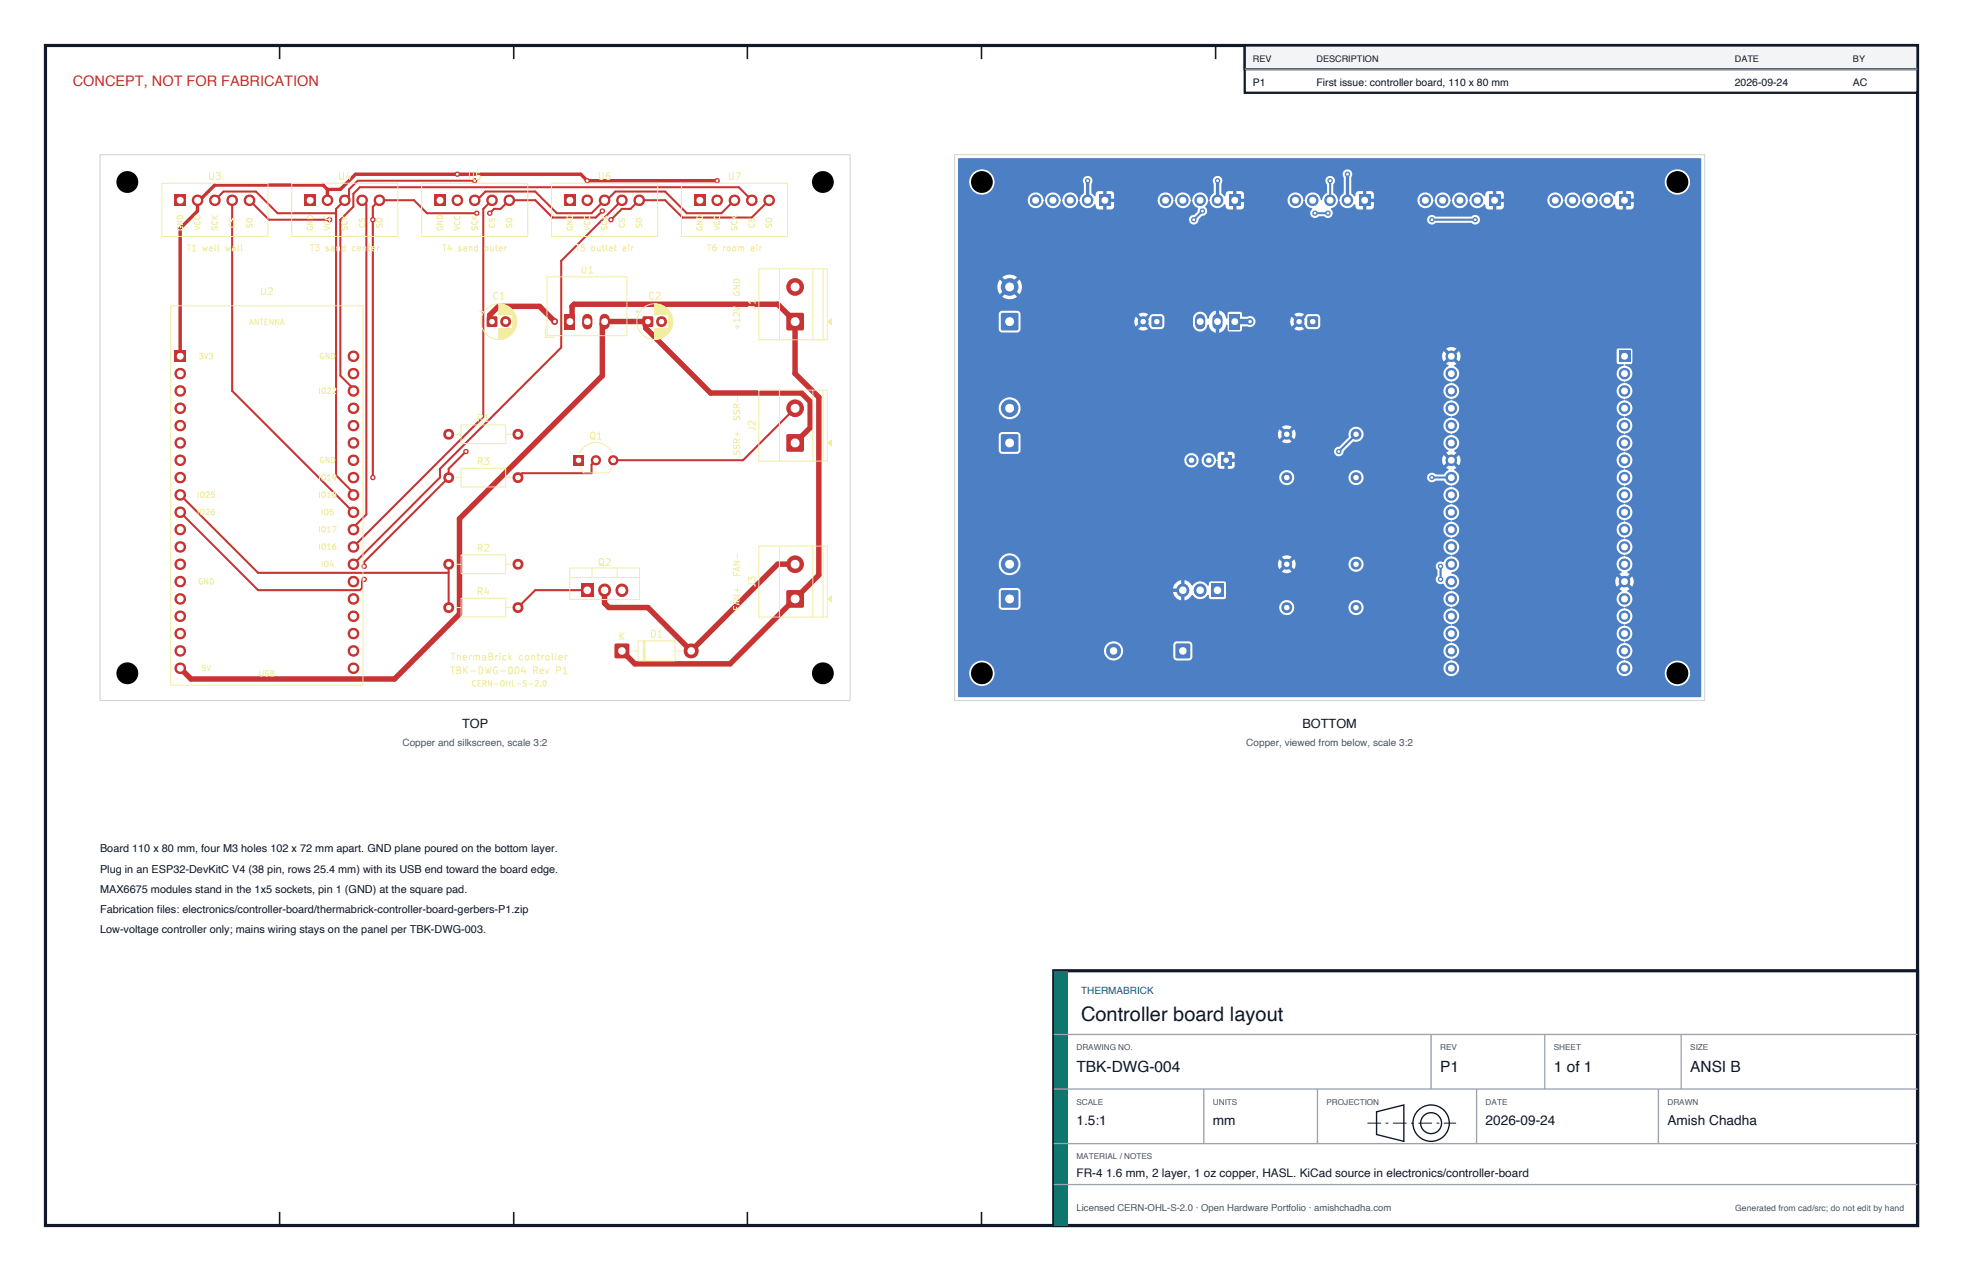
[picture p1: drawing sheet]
<svg xmlns="http://www.w3.org/2000/svg" width="432mm" height="279mm" viewBox="0 0 432 279" stroke-linecap="round" stroke-linejoin="round" font-family="sans-serif">
<defs><g id="words">
<text font-size="4.4" fill="#111827" x="237.8" y="224.4">Controller board layout</text>
<g font-size="3.4" fill="#111827">
<text x="236.8" y="235.6">TBK-DWG-004</text>
<text x="316.8" y="235.6">P1</text>
<text x="341.8" y="235.6">1 of 1</text>
<text x="371.8" y="235.6">ANSI B</text>
</g>
<text font-size="3.2" fill="#b45309" x="16" y="19">CONCEPT, NOT FOR FABRICATION</text>
<g font-size="3" fill="#111827">
<text x="236.8" y="247.2">1.5:1</text>
<text x="266.8" y="247.2">mm</text>
<text x="326.8" y="247.2">2026-09-24</text>
<text x="366.8" y="247.2">Amish Chadha</text>
</g>
<g font-size="2.8" fill="#111827">
<text x="101.7" y="160">TOP</text>
<text x="286.5" y="160">BOTTOM</text>
</g>
<text font-size="2.6" fill="#111827" x="236.8" y="258.8">FR-4 1.6 mm, 2 layer, 1 oz copper, HASL. KiCad source in electronics/controller-board</text>
<g font-size="2.4" fill="#111827">
<text x="22" y="187.4">Board 110 x 80 mm, four M3 holes 102 x 72 mm apart. GND plane poured on the bottom layer.</text>
<text x="22" y="191.8">Plug in an ESP32-DevKitC V4 (38 pin, rows 25.4 mm) with its USB end toward the board edge.</text>
<text x="22" y="196.2">MAX6675 modules stand in the 1x5 sockets, pin 1 (GND) at the square pad.</text>
<text x="22" y="200.6">Fabrication files: electronics/controller-board/thermabrick-controller-board-gerbers-P1.zip</text>
<text x="22" y="205">Low-voltage controller only; mains wiring stays on the panel per TBK-DWG-003.</text>
</g>
<g font-size="2.3" fill="#111827">
<text x="275.6" y="18.8">P1</text>
<text x="289.6" y="18.8">First issue: controller board, 110 x 80 mm</text>
<text x="381.6" y="18.8">2026-09-24</text>
<text x="407.6" y="18.8">AC</text>
</g>
<g font-size="2.2" fill="#4b5563">
<text x="88.5" y="164">Copper and silkscreen, scale 3:2</text>
<text x="274.2" y="164">Copper, viewed from below, scale 3:2</text>
</g>
<text font-size="2.2" fill="#0f766e" x="237.8" y="218.4">THERMABRICK</text>
<text font-size="2.1" fill="#4b5563" x="236.8" y="266.2">Licensed CERN-OHL-S-2.0 · Open Hardware Portfolio · amishchadha.com</text>
<g font-size="2" fill="#111827">
<text x="275.6" y="13.6">REV</text>
<text x="289.6" y="13.6">DESCRIPTION</text>
<text x="381.6" y="13.6">DATE</text>
<text x="407.6" y="13.6">BY</text>
</g>
<text font-size="1.9" fill="#4b5563" x="381.7" y="266.2">Generated from cad/src; do not edit by hand</text>
<g font-size="1.8" fill="#4b5563">
<text x="236.8" y="230.8">DRAWING NO.</text>
<text x="316.8" y="230.8">REV</text>
<text x="341.8" y="230.8">SHEET</text>
<text x="371.8" y="230.8">SIZE</text>
<text x="236.8" y="242.8">SCALE</text>
<text x="266.8" y="242.8">UNITS</text>
<text x="291.8" y="242.8">PROJECTION</text>
<text x="326.8" y="242.8">DATE</text>
<text x="366.8" y="242.8">DRAWN</text>
<text x="236.8" y="254.8">MATERIAL / NOTES</text>
</g>
</g></defs>
<path d="M10 10h411.8v259.4h-411.8z" fill="none" stroke="#111827" stroke-width=".7" stroke-linecap="butt"/>
<g fill="none" stroke="#111827" stroke-width=".35">
<path d="M61.5 10v3M113 10v3M164.4 10v3M215.9 10v3M267.4 10v3M318.9 10v3M370.3 10v3M61.5 266.4v3M113 266.4v3M164.4 266.4v3M215.9 266.4v3M267.4 266.4v3"/>
<path d="M318.9 266.4v3M370.3 266.4v3"/>
</g>
<g fill="#c83434">
<path d="M107.1 69.6l.3-.1 1.9 .1 .1 .3-.1 1.9-.2 .1-2-.1-.1-.3z" fill-rule="evenodd"/>
<path d="M124.1 42.8h2.5v2.5h-2.5z" fill-rule="evenodd"/>
<path d="M127.8 128.3h2.8v3h-2.8z" fill-rule="evenodd"/>
</g>
<g fill="#c83434">
<circle cx="111.2" cy="70.7" r="1.21"/>
<circle cx="129.2" cy="44" r="1.29"/>
<circle cx="133" cy="44" r="1.29"/>
<circle cx="136.8" cy="44" r="1.29"/>
<circle cx="140.6" cy="44" r="1.29"/>
</g>
<path d="M133 129.7v.1M136.8 129.7v.1" fill="none" stroke="#c83434" stroke-width="2.9"/>
<path d="M124.2 69h2.3v3.4h-2.3z" fill-rule="evenodd" fill="#c83434"/>
<path d="M129.2 70.1v1.2M133 70.1v1.2" fill="none" stroke="#c83434" stroke-width="2.2"/>
<g fill="#c83434">
<path d="M66.9 42.8h2.6v2.5h-2.6z" fill-rule="evenodd"/>
<path d="M126.2 100.1h2.2v2.2h-2.2z" fill-rule="evenodd"/>
<path d="M38.4 42.8h2.5v2.5h-2.5z" fill-rule="evenodd"/>
<path d="M135.3 141.6l.2-.2 2.8 .2 .2 .2-.2 2.8-.2 .1-2.8-.1-.1-.2z" fill-rule="evenodd"/>
<path d="M38.4 77h2.5v2.6h-2.5z" fill-rule="evenodd"/>
<path d="M173.1 95.5l.2-.1 3.4 .1v3.7l-.2 .1-3.4-.1-.1-.3z" fill-rule="evenodd"/>
<path d="M95.5 42.8h2.6v2.5h-2.6z" fill-rule="evenodd"/>
<path d="M152.7 42.8h2.5v2.5h-2.5z" fill-rule="evenodd"/>
<path d="M173.1 129.8l.2-.1 3.4 .1v3.7h-3.6l-.1-.3z" fill-rule="evenodd"/>
<path d="M173.1 68.9l.2-.1 3.4 .1v3.6h-3.6l-.1-.2z" fill-rule="evenodd"/>
<path d="M141.4 69.6l.3-.1 1.9 .1 .1 .3-.1 1.9-.3 .1-1.9-.1-.1-.3z" fill-rule="evenodd"/>
</g>
<g fill="#c83434">
<circle cx="72" cy="44" r="1.29"/>
<circle cx="75.8" cy="44" r="1.29"/>
<circle cx="79.6" cy="44" r="1.29"/>
<circle cx="83.5" cy="44" r="1.29"/>
<circle cx="98.7" cy="124" r="1.21"/>
<circle cx="113.9" cy="124" r="1.21"/>
<circle cx="98.7" cy="133.6" r="1.21"/>
<circle cx="113.9" cy="133.6" r="1.21"/>
<circle cx="98.7" cy="105" r="1.21"/>
<circle cx="113.9" cy="105" r="1.21"/>
<circle cx="131.1" cy="101.2" r="1.13"/>
<circle cx="134.9" cy="101.2" r="1.13"/>
<circle cx="43.4" cy="44" r="1.29"/>
<circle cx="47.3" cy="44" r="1.29"/>
<circle cx="51.1" cy="44" r="1.29"/>
<circle cx="54.9" cy="44" r="1.29"/>
<circle cx="98.7" cy="95.5" r="1.21"/>
<circle cx="113.9" cy="95.5" r="1.21"/>
<circle cx="152" cy="143.1" r="1.66"/>
<circle cx="39.6" cy="82.1" r="1.29"/>
<circle cx="39.6" cy="85.9" r="1.29"/>
<circle cx="39.6" cy="89.7" r="1.29"/>
<circle cx="39.6" cy="93.6" r="1.29"/>
<circle cx="39.6" cy="97.4" r="1.29"/>
<circle cx="39.6" cy="101.2" r="1.29"/>
<circle cx="39.6" cy="105" r="1.29"/>
<circle cx="39.6" cy="108.8" r="1.29"/>
<circle cx="39.6" cy="112.6" r="1.29"/>
<circle cx="39.6" cy="116.4" r="1.29"/>
<circle cx="39.6" cy="120.2" r="1.29"/>
<circle cx="39.6" cy="124" r="1.29"/>
<circle cx="39.6" cy="127.8" r="1.29"/>
<circle cx="39.6" cy="131.7" r="1.29"/>
<circle cx="39.6" cy="135.5" r="1.29"/>
<circle cx="39.6" cy="139.3" r="1.29"/>
<circle cx="39.6" cy="143.1" r="1.29"/>
<circle cx="39.6" cy="146.9" r="1.29"/>
<circle cx="77.7" cy="78.3" r="1.29"/>
<circle cx="77.7" cy="82.1" r="1.29"/>
<circle cx="77.7" cy="85.9" r="1.29"/>
<circle cx="77.7" cy="89.7" r="1.29"/>
<circle cx="77.7" cy="93.6" r="1.29"/>
<circle cx="77.7" cy="97.4" r="1.29"/>
<circle cx="77.7" cy="101.2" r="1.29"/>
<circle cx="77.7" cy="105" r="1.29"/>
<circle cx="77.7" cy="108.8" r="1.29"/>
<circle cx="77.7" cy="112.6" r="1.29"/>
<circle cx="77.7" cy="116.4" r="1.29"/>
<circle cx="77.7" cy="120.2" r="1.29"/>
<circle cx="77.7" cy="124" r="1.29"/>
<circle cx="77.7" cy="127.8" r="1.29"/>
<circle cx="77.7" cy="131.7" r="1.29"/>
<circle cx="77.7" cy="135.5" r="1.29"/>
<circle cx="77.7" cy="139.3" r="1.29"/>
<circle cx="77.7" cy="143.1" r="1.29"/>
<circle cx="77.7" cy="146.9" r="1.29"/>
<circle cx="174.9" cy="89.8" r="1.95"/>
<circle cx="100.6" cy="44" r="1.29"/>
<circle cx="104.4" cy="44" r="1.29"/>
<circle cx="108.2" cy="44" r="1.29"/>
<circle cx="112" cy="44" r="1.29"/>
<circle cx="157.7" cy="44" r="1.29"/>
<circle cx="161.6" cy="44" r="1.29"/>
<circle cx="165.4" cy="44" r="1.29"/>
<circle cx="169.2" cy="44" r="1.29"/>
<circle cx="174.9" cy="124" r="1.95"/>
<circle cx="174.9" cy="63.1" r="1.95"/>
<circle cx="145.5" cy="70.7" r="1.21"/>
<circle cx="122" cy="70.7" r=".76"/>
<circle cx="129.2" cy="39.7" r=".6"/>
<circle cx="100.6" cy="38.3" r=".6"/>
<circle cx="157.7" cy="39.7" r=".6"/>
<circle cx="104.4" cy="39.7" r=".6"/>
<circle cx="107.7" cy="46.9" r=".6"/>
<circle cx="82" cy="48.3" r=".6"/>
<circle cx="104.9" cy="46.9" r=".6"/>
<circle cx="132.5" cy="46.4" r=".6"/>
<circle cx="134.4" cy="48.3" r=".6"/>
<circle cx="72.5" cy="48.3" r=".6"/>
<circle cx="82" cy="105" r=".6"/>
<circle cx="80.1" cy="127.4" r=".6"/>
<circle cx="80.1" cy="124.5" r=".6"/>
<circle cx="102.5" cy="99.3" r=".6"/>
</g>
<path d="M108.2 70.7h-.5v-1.4l1.9-2h9.1l3.3 3.4M125.4 70.7l.4-.5v-2.9l.5-.4h44.8l3.8 3.8v11.4l5.2 5.3v39l-19.5 19.5h-21l-2.8-2.8M142 70.7v1.4l14.3 14.3h20l1.9 1.9v5.7l-3.3 3.4M142.5 70.7h-9.5l-.5 .5v11.4l-31.4 31.4v21l-14.3 14.3h-44.8l-2.4-2.4M174.9 124h-3.8l-19.1 19.1-9.5-9.6h-8.6l-.9-.9v-2.9" fill="none" stroke="#c83434" stroke-width="1.2"/>
<path d="M157.7 39.7h-28.5l-1.5-1.4h-49.5l-3.3 3.3h-2.9M72 41.6v2.4M72 41.6l-.9-.9h-23.8l-3.4 3.3h-.5v2.4l-3.8 3.8v28.1" fill="none" stroke="#c83434" stroke-width=".75"/>
<g fill="none" stroke="#c83434" stroke-width=".45">
<path d="M104.4 39.7h-25.7l-1.9 1.9v1.5l-2.9 2.8v58.6l3.8 3.8v.5M47.3 44l1.9-1.9h7.1l4.8 4.8h12.8M51.1 44v41.9l26.6 26.7M54.9 44l4.3 4.3h13.3M79.6 44l1 1v68.1l-2.9 2.8v.5M104.4 44h.5l1.9-1.9h10.9l4.8 4.8h7.6l2.9-2.9h.5l1.9-1.9h10.9l4.8 4.8h7.6l2.8-2.9M104.9 46.9h-11l-2.8-2.9h-7.7l-1.4 1.4v59.6M108.2 44l-1.9 1.9v45.7l-28.6 28.6M132.5 46.4l-1.4 1.4h-9.6l-3.8-3.8h-5.7l-1.9 1.9h-1.4l-1 1M136.8 44l-13.4 13.3v19.1l-26.6 26.7v1.9l-19.1 19M165.4 44l-2.9-2.8h-83.3l-1.5 1.4v2.8l-2.8 2.9v34.3l2.8 2.8v.5M169.2 44l-3.8 3.8h-15.3l-3.8-3.8h-5.7l-1.9 1.9h-1.9l-2.4 2.4"/>
<path d="M102.5 99.3l-3.8 3.8v1.9l-18.6 18.5v1M174.9 89.7l-11.4 11.5h-28.6M39.6 112.6l17.2 17.1h22.4l.4-.4v-1.5l.5-.4M39.6 108.8l17.2 17.1h41.9M131.1 101.2l-1 .9v1.9h-15.2l-1 1M98.7 124v9.5M129.2 129.7h-11.5l-3.8 3.8"/>
</g>
<g fill="none" stroke="#f2eda1" stroke-width=".22">
<path d="M46.1 38v1.2l.3 .3 .4-.1 .2-.2v-1.2M47.6 38h.9l-.5 .5 .4 .2v.6l-.2 .2-.6-.2M74.7 38v1.2l.3 .3 .4-.1 .2-.2v-1.2M76.6 37.9l-.4 1.1h.9M76.9 38.5v1M103.3 38v1.2l.3 .3 .4-.1 .1-.2v-1.2M105.6 38h-.8v.7l.2-.2 .5 .1 .1 .2v.5l-.3 .2-.5-.2M131.9 38v1.2l.2 .3 .5-.1 .1-.2v-1.2M134.1 38h-.5a1.01 1.01 0 0 0 0 1.5l.5-.2 .1-.5-.3-.3-.4 .1-.2 .2M160.4 38v1.2l.3 .3 .4-.1 .2-.2v-1.2M161.9 38h1l-.7 1.5M35.6 40.3h23.3v11.7h-23.3z"/>
<path d="M39 48.6h1.2l-1.2 .7h1.2M39.1 49.9a.55 .55 0 0 0 .5 .7 .55 .55 0 0 0 .5-.8h-.4v.3M39.1 47.6a.64 .64 0 0 1 .7-.2 .64 .64 0 0 1 .4 .7h-1.2zM41.2 53.8h.8M41.6 53.8v1.3M42.4 55.1h.7M42.4 54.2l.3-.4v1.3M42.8 49.8l1.2 .4-1.2 .4M42.9 48.7a.53 .53 0 0 0 .5 .7 .53 .53 0 0 0 .5-.7M42.9 47.5a.53 .53 0 0 0 .5 .7 .53 .53 0 0 0 .5-.7M44.6 54.2l.3 .9 .2-.6 .3 .6 .2-.9M46.1 54.7l.6-.1v-.3l-.4-.1-.2 .2v.7h.6"/>
<path d="M46.6 48.1h1.2M46.6 47.4l.7 .7M46.7 49.8l-.1 .5 .2 .2 .3-.1 .3-.5h.3l.1 .6M46.7 48.6a.53 .53 0 0 0 .5 .8 .53 .53 0 0 0 .5-.8M47.3 53.8v1.2l.2 .1M47.8 47.4l-.7 .6M48 53.8v1.2l.2 .1M49.6 54.2l.3 .9 .2-.6 .3 .6 .2-.9M50.5 48l-.1 .5 .3 .2 .2-.1 .3-.5h.3l.1 .6M50.5 49.2a.53 .53 0 0 0 .5 .7 .53 .53 0 0 0 .5-.7M51.2 54.3h.5v.8M51.7 54.6l-.6 .2 .2 .3h.4"/>
<path d="M52.4 53.8v1.2l.2 .1M53.1 53.8v1.2l.2 .1M54.3 49.3l-.1 .4 .3 .3 .2-.2 .3-.5h.3l.1 .7M54.3 48.2l.7-.2a.4 .4 0 0 1 .5 .4 .4 .4 0 0 1-.5 .4h-.4a.4 .4 0 0 1-.3-.2 .4 .4 0 0 1 0-.4zM64.2 40.3h23.3v11.7h-23.3zM67.6 48.6h1.2l-1.2 .7h1.2M67.6 49.9a.55 .55 0 0 0 .6 .7 .55 .55 0 0 0 .5-.8h-.4v.3M67.7 47.5a.63 .63 0 0 1 .8-.1 .63 .63 0 0 1 .3 .7h-1.2zM68.3 53.8h.7M68.6 53.8v1.3M69.4 53.8h.8l-.5 .5 .4 .1v.6l-.2 .1-.5-.1M71.4 49.8l1.2 .4-1.2 .4"/>
<path d="M71.5 48.7a.53 .53 0 0 0 .5 .7 .53 .53 0 0 0 .5-.7M71.5 47.5a.53 .53 0 0 0 .5 .7 .53 .53 0 0 0 .5-.7M72.2 54.3l-.3-.1-.2 .2 .1 .2 .4 .2v.3h-.5M72.9 54.3h.5l.1 .8M73.5 54.6l-.7 .2 .2 .3h.5M74.1 54.4l.5-.1 .1 .8M74.1 54.2v.9M75.2 48.1h1.2M75.2 47.4l.7 .7M75.2 49.8v.5l.2 .2 .3-.1 .2-.5h.4v.6M75.3 48.6a.53 .53 0 0 0 .5 .8 .53 .53 0 0 0 .5-.8M75.9 54.3l-.4-.1-.2 .3 .1 .6h.5"/>
<path d="M75.9 53.8v1.3M76.4 47.4l-.7 .6M78.2 54.3l-.4-.1-.3 .3 .1 .6h.6M78.7 54.7l.6-.1v-.3l-.4-.1-.2 .2v.7h.6M79.1 48l-.1 .5 .2 .2 .3-.1 .2-.5h.4v.6M79.1 49.2a.53 .53 0 0 0 .5 .7 .53 .53 0 0 0 .5-.7M79.9 54.4l.5-.1 .1 .8M79.9 54.2v.9M80.9 54.2h.5M81.1 53.8v1.2l.3 .1M81.8 54.7l.7-.1-.1-.3-.4-.1-.2 .2 .1 .7h.5M82.9 49.3v.6h.4l.2-.5 .3-.1 .2 .2v.5"/>
<path d="M82.9 48.2l.7-.2a.4 .4 0 0 1 .4 .4 .4 .4 0 0 1-.4 .4h-.4a.4 .4 0 0 1-.4-.2 .4 .4 0 0 1 .1-.4zM83 54.2v.9M83.4 54.2l-.4 .3M96.1 48.6h1.2l-1.2 .7h1.2M96.2 49.9a.55 .55 0 0 0 .6 .7 .55 .55 0 0 0 .4-.8h-.4v.3M96.2 47.6a.64 .64 0 0 1 .7-.2 .64 .64 0 0 1 .4 .7h-1.2zM97.4 53.8h.8M97.8 53.8v1.3M98.9 53.7l-.4 1h.9M99.2 54.2v.9M100 49.8l1.2 .4-1.2 .4M100.1 48.7a.53 .53 0 0 0 .5 .7 .53 .53 0 0 0 .4-.7"/>
<path d="M100.1 47.5a.53 .53 0 0 0 .5 .7 .53 .53 0 0 0 .4-.7M101.4 54.3l-.4-.1-.1 .2v.2l.5 .2v.3h-.5M102 54.3h.5l.1 .8M102.6 54.6l-.7 .2 .2 .3h.5M103.2 54.4l.5-.1 .1 .8M103.2 54.2v.9M103.8 48.1h1.2M103.8 47.4l.6 .7M103.8 49.8v.5l.2 .2 .3-.1 .2-.5h.3l.1 .6M103.9 48.6a.53 .53 0 0 0 .5 .8 .53 .53 0 0 0 .4-.8M105 47.4l-.7 .6M105 54.3l-.4-.1-.2 .3 .1 .6h.5"/>
<path d="M105 53.8v1.3M106.7 54.4l.2-.2 .4 .2v.5l-.1 .2-.5-.1zM107.6 48l.1 .7h.3l.3-.5 .2-.2 .3 .3-.1 .4M107.7 49.2a.53 .53 0 0 0 .5 .7 .53 .53 0 0 0 .5-.7M107.9 54.2l.1 .9 .5-.1M108.5 54.2v.9M109 54.2h.5M109.1 53.8v1.2l.4 .1M109.9 54.7l.6-.1-.1-.3-.4-.1-.1 .2v.7h.5M111.1 54.2v.9M111.4 49.3v.4l.2 .3 .3-.2 .2-.5h.4v.7M111.4 48.2l.8-.2a.4 .4 0 0 1 .4 .4 .4 .4 0 0 1-.4 .4h-.4a.4 .4 0 0 1-.4-.2 .4 .4 0 0 1 0-.4z"/>
<path d="M111.5 54.2l-.4 .3M121.3 40.3h23.4v11.7h-23.4zM124.7 48.6h1.2l-1.2 .7h1.2M124.8 49.9a.55 .55 0 0 0 .5 .7 .55 .55 0 0 0 .5-.8h-.4v.3M124.8 47.6a.64 .64 0 0 1 .7-.2 .64 .64 0 0 1 .4 .7h-1.2zM126.7 53.8h.7M127 53.8v1.3M128 58.5v1.3l.3 .2h.5l.1-.2v-1.3M128.5 53.8h-.6l-.1 .6h.7v.6l-.2 .1-.5-.1M128.5 49.8l1.2 .4-1.2 .4M128.6 48.7a.53 .53 0 0 0 .5 .7 .53 .53 0 0 0 .5-.7M128.6 47.5a.53 .53 0 0 0 .5 .7 .53 .53 0 0 0 .5-.7"/>
<path d="M129.5 59l.5-.5v1.5M130.2 54.4l.2-.2 .4 .2-.1 .7-.5-.1zM131.4 54.2l.1 .9 .5-.1M132 54.2v.9M132.3 48.1h1.2M132.3 47.4l.7 .7M132.4 49.8l-.1 .5 .3 .2 .3-.1 .2-.5h.3l.1 .6M132.4 54.2h.6M132.5 48.6a.53 .53 0 0 0 .4 .8 .53 .53 0 0 0 .5-.8M132.6 53.8v1.2l.4 .1M133.4 53.8v1.2l.2 .1M133.5 47.4l-.6 .6"/>
<path d="M134.1 54.7l.6-.1-.1-.3-.4-.1-.1 .2v.7h.5M135.1 54.2h.5M135.3 53.8v1.2l.3 .1M136.2 48l-.1 .5 .3 .2 .3-.1 .2-.5h.3l.1 .6M136.3 49.2a.53 .53 0 0 0 .4 .7 .53 .53 0 0 0 .5-.7M137.1 54.3h.5l.1 .8M137.7 54.6l-.7 .2 .2 .3h.5M138.3 53.8v.1M138.3 54.2v.9M138.9 54.2v.9M139.3 54.2l-.4 .3M140 49.3v.4l.2 .3 .3-.2 .2-.5h.3l.1 .7"/>
<path d="M140 48.2l.8-.2a.4 .4 0 0 1 .4 .4 .4 .4 0 0 1-.4 .4h-.4a.4 .4 0 0 1-.4-.2 .4 .4 0 0 1 0-.4zM153.3 48.6h1.2l-1.2 .7h1.2M153.4 49.9a.55 .55 0 0 0 .5 .7 .55 .55 0 0 0 .5-.8h-.4v.3M153.4 47.6a.64 .64 0 0 1 .7-.2 .64 .64 0 0 1 .4 .7h-1.2zM155.6 53.8h.8M156 53.8v1.3M157.1 49.8l1.2 .4-1.2 .4M157.2 48.7a.53 .53 0 0 0 .5 .7 .53 .53 0 0 0 .5-.7M157.2 47.5a.53 .53 0 0 0 .5 .7 .53 .53 0 0 0 .5-.7M157.4 53.8l-.4 .1-.2 .2v.8l.2 .2 .5-.1-.1-.6-.4-.1-.2 .3M159.2 54.2v.9M159.5 54.2l-.3 .3"/>
<path d="M160 54.4l.2-.2 .4 .2v.5l-.1 .2-.5-.1zM160.9 48.1h1.2M160.9 47.4l.7 .7M161 49.8l-.1 .5 .2 .2 .3-.1 .3-.5h.3l.1 .6M161 48.6a.53 .53 0 0 0 .5 .8 .53 .53 0 0 0 .5-.8M161.2 54.4l.2-.2 .4 .2 .1 .5-.2 .2-.5-.1zM162.1 47.4l-.7 .6M162.4 54.4l.4-.2 .2 .2M162.4 54.2v.9M163 54.4l.2-.2 .3 .1 .1 .8M163 54.4v.7M164.8 48v.7h.4l.2-.5 .3-.2 .2 .3v.4"/>
<path d="M164.8 49.2a.53 .53 0 0 0 .5 .7 .53 .53 0 0 0 .5-.7M165.3 54.3h.5v.8M165.8 54.6l-.6 .2 .2 .3h.4M166.5 53.8v.1M166.5 54.2v.9M167.1 54.2v.9M167.5 54.2l-.4 .3M168.6 49.3v.6h.4l.2-.5 .3-.1 .2 .2v.5M168.6 48.2l.7-.2a.4 .4 0 0 1 .4 .4 .4 .4 0 0 1-.4 .4h-.4a.4 .4 0 0 1-.3-.2 .4 .4 0 0 1 0-.4zM37.6 67.2h42.2v83.4h-42.2zM43.9 77.7h.7l-.4 .4 .3 .1v.6l-.1 .1-.5-.1M45 77.7l.3 1.2 .4-1.2"/>
<path d="M46 77.7h.8l-.4 .4 .3 .1v.6l-.1 .1-.6-.1M54.9 71.4l.4-1.2 .4 1.2M55 71h.6M56.8 70.2v1.2l-.7-1.2v1.2M57.2 70.2h.7M57.5 70.2v1.2M57.6 63.3v1.2l.2 .3h.3l.3-.3v-1.2M58.3 70.7h.4M58.8 70.2h-.5v1.2h.5M59.1 63.4l.5-.1 .3 .4-.9 1.1h.9M60 70.2v1.2l-.6-1.2v1.2M61.3 70.2v1.2l-.7-1.2v1.2"/>
<path d="M61.7 71.4l.4-1.2 .4 1.2M61.8 71h.6M71.1 77.7a.55 .55 0 0 0-.7 .6 .55 .55 0 0 0 .8 .5v-.4h-.2M72.4 77.7v1.2l-.7-1.2v1.2M73 77.7a.61 .61 0 0 1 .7 .6 .61 .61 0 0 1-.7 .6zM105.5 68.5h.8M105.9 68.1v.8M109.5 64.4a.71 .71 0 0 0-1 .5 .71 .71 0 0 0 .7 .9l.3-.2M109.7 66.8v2.3M109.7 72.3v2.3M109.8 66.8v2.3M109.8 72.3v2.3"/>
<path d="M109.9 66.8v2.3M109.9 72.3v2.3M110 66.8v2.3M110 72.3v2.3M110.1 64.7l.4-.4v1.5M110.1 65.8h.8M110.1 66.8v2.3M110.1 72.3v2.3M110.1 66.9v2.2M110.1 72.3v2.2M110.2 66.9v2.2M110.2 72.3v2.2"/>
<path d="M110.3 66.9v2.2M110.3 72.3v2.2M110.4 66.9v2.2M110.4 72.3v2.2M110.5 66.9v2.2M110.5 72.3v2.2M110.6 66.9v2.2M110.6 72.3v2.2M110.7 67v2.1M110.7 72.3v2.2M110.7 72.3v2.1M110.8 67v2.1"/>
<path d="M110.8 72.3v2.1M110.9 67v2.1M110.9 72.3v2.1M111 67v2.1M111 72.3v2.1M111 67.1v2M111 72.3v2M111.1 67.1v2M111.1 72.3v2M111.2 67.1v2M111.2 72.3v2M111.3 67.2v1.9"/>
<path d="M111.3 72.3v2M111.3 72.3v1.9M111.4 67.2v1.9M111.4 72.3v1.9M111.5 67.2v1.9M111.5 72.3v1.9M111.5 67.3v1.8M111.5 72.3v1.8M111.6 67.3v1.8M111.6 72.3v1.8M111.7 67.4v1.7M111.7 72.3v1.7"/>
<path d="M111.8 67.4v1.7M111.8 72.3v1.7M111.9 67.5v1.6M111.9 72.3v1.6M112 67.6v1.5M112 72.3v1.5M112.1 67.6v1.5M112.1 72.3v1.5M112.2 67.7v1.4M112.2 72.3v1.4M112.3 67.8v1.3M112.3 72.3v1.3"/>
<path d="M112.4 67.9v1.2M112.4 72.3v1.3M112.4 72.3v1.2M112.5 68v1.1M112.5 72.3v1.1M112.6 68.1v1M112.6 72.3v1M112.7 68.2v.9M112.7 72.3v1M112.7 72.3v.9M112.8 68.3v4.8M112.8 68.4v4.6"/>
<path d="M112.9 68.5v4.5M113 68.5v4.4M113 68.6v4.2M113.1 68.7v4M113.1 68.8v3.8M113.2 68.9v3.6M113.3 69.1v3.2M113.3 69.2v3M113.4 69.3v2.8M113.4 69.5v2.4M113.5 69.7v2M113.6 69.9v1.6"/>
<path d="M113.6 70.3v.8M120 72.3v1.9h1.8M120.3 60.9h17.6v12.9h-17.6zM129.5 60h.9M143.8 64.4a.71 .71 0 0 0-1 .5 .71 .71 0 0 0 .7 .9l.3-.2M144.3 64.4l.6-.1 .3 .4-.9 1.1h.9M161.4 67.4l1.3 .4-1.3 .5M161.4 62.8h1.3l-1.3 .7h1.3M161.4 61.6a.72 .72 0 0 1 .9-.2 .72 .72 0 0 1 .4 .7h-1.3zM161.4 64.2a.61 .61 0 0 0 .7 .8 .61 .61 0 0 0 .5-.9h-.5v.3M161.7 71.8h1M162.2 71.3v1"/>
<path d="M162.7 68.7v.8l-.9-.8-.4 .2 .1 .6M162.7 70v.7M162.7 70.4h-1.3l.4 .3M164.6 67.4l1.3 .1 .2 .5M166.1 65.9v.8M166.1 66.3h-1.5l.4 .4M70.3 85.3v1.2M70.8 85.5l.3-.2a.4 .4 0 0 1 .5 .4v.4a.4 .4 0 0 1-.4 .4 .4 .4 0 0 1-.4-.4zM72 85.4l.5-.1 .2 .3-.7 .9h.7M73.2 85.4l.4-.1 .3 .3-.8 .9h.8M100.3 95.5h1.1M101.4 93.4h9.8v4.1h-9.8z"/>
<path d="M105.2 91.9l.7-.1 .2-.2-.1-.4-.8-.1v1.5M105.6 91.9l.5 .7M106.6 92.6h.9M106.6 91.5l.5-.4v1.5M111.2 95.5h1.2M127.6 99.5a3.9 3.9 0 0 1 3.5-2.2 3.9 3.9 0 0 1 3.5 2.2M129.9 95.2l.3-.2a.5 .5 0 0 1 .7 .5v.5a.5 .5 0 0 1-.5 .5 .5 .5 0 0 1-.5-.5zM130.2 96.2l.5 .3M130.7 96.5l.2 .2M131.4 96.5h.9M131.4 95.5l.5-.5v1.5M161.4 90.2v.5l.1 .2h.4l.2-.6 .4-.1 .2 .3-.1 .5"/>
<path d="M161.4 91.5v.5l.1 .2h.4l.2-.6 .4-.1 .2 .3-.1 .5M161.4 97.9v.5l.2 .2 .3-.1 .3-.6h.4v.7M161.4 99.1v.6l.1 .2h.4l.2-.6 .4-.2 .2 .3-.1 .5M161.7 95.4h1M162.1 89.6l-.1-.6-.5-.1-.1 .7h1.3M162.1 97.3l-.1-.7h-.5l-.1 .7h1.3M162.2 87.3v1M162.2 94.9v1M162.7 96.5l-.6 .5M162.7 88.9l-.6 .4M164.6 94.1h1.3l.2 .5M166.1 92.6v.9l-1.1-.9-.4 .2 .1 .6"/>
<path d="M171.5 85.8v15.6M178.8 85.8v15.6M181.1 85.8v15.6M182 97.4l.9-.7v1.3zM182 96.9v-11.1h-15.1v15.6h15.1v-3.6M43.6 108.1v1.2M43.6 112v1.2M44.1 108.3l.3-.2a.4 .4 0 0 1 .5 .4v.4a.4 .4 0 0 1-.4 .5 .4 .4 0 0 1-.4-.5zM44.1 112.1l.3-.1a.4 .4 0 0 1 .5 .4v.4a.4 .4 0 0 1-.4 .4 .4 .4 0 0 1-.4-.4zM45.3 108.3l.5-.2 .2 .4-.7 .8h.7M45.3 112.1l.5-.1 .2 .3-.7 .9h.7M47.1 112h-.4l-.1 .2-.1 .7 .2 .3 .4-.2v-.5l-.4-.1-.2 .2"/>
<path d="M47.1 108.1h-.5l-.1 .6h.6v.5l-.2 .1-.4-.1M70.3 104.3v1.2M70.3 108.1v1.2M70.3 115.8v1.2M70.3 119.6v1.2M70.8 108.3l.3-.2a.4 .4 0 0 1 .5 .4v.4a.4 .4 0 0 1-.4 .5 .4 .4 0 0 1-.4-.5zM70.8 104.5l.3-.2a.4 .4 0 0 1 .5 .4v.4a.4 .4 0 0 1-.4 .5 .4 .4 0 0 1-.4-.5zM70.8 119.7l.3-.1a.4 .4 0 0 1 .5 .4v.4a.4 .4 0 0 1-.4 .4 .4 .4 0 0 1-.4-.4zM70.8 112v1.2M71 115.8h.1a.4 .4 0 0 1 .5 .4v.4a.4 .4 0 0 1-.4 .4 .4 .4 0 0 1-.4-.4zM71.1 100.6a.55 .55 0 0 0-.7 .5 .55 .55 0 0 0 .8 .5v-.4h-.2M71.5 112h.1a.4 .4 0 0 1 .6 .4v.4a.4 .4 0 0 1-.4 .4 .4 .4 0 0 1-.4-.4z"/>
<path d="M72 109.3h.7M72 104.7l.4-.4v1.2M72 108.5l.4-.4v1.2M72 116.1l.4-.3v1.2M72 119.9l.4-.3v1.2M72 105.5h.7M72 117h.7M72.4 100.5v1.2l-.7-1.2v1.2M73 100.5a.61 .61 0 0 1 .7 .6 .61 .61 0 0 1-.7 .6zM73.1 115.8h.8l-.5 1.2M73.2 112h-.5l-.1 .5h.6v.5l-.1 .2-.5-.2M73.4 108.7l-.2-.3 .2-.3 .5 .3-.3 .3"/>
<path d="M73.4 108.7l-.2 .2 .2 .4 .5-.2-.3-.4M73.4 108.7h.2M73.8 119.6h-.4l-.2 .3v.6l.2 .3 .4-.1v-.6l-.4-.1-.2 .3M73.9 104.9l-.3 .2-.3-.1-.1-.5 .4-.2 .3 .3-.1 .7-.2 .2h-.3M100.3 105h1.1M101.4 102.9h9.8v4.1h-9.8zM105.2 101.4l.7-.1 .2-.2-.1-.3-.8-.2v1.5M105.6 101.4l.5 .7M106.6 100.6h.9l-.5 .6 .4 .1v.7l-.2 .1-.6-.1M106.6 119.8l.6-.1 .3 .4-.9 1.1h.9M111.2 105h1.2M127.6 102.9l.8 1.1h5.4l.8-1.1"/>
<path d="M44.4 127.3a.55 .55 0 0 0-.7 .5 .55 .55 0 0 0 .8 .5v-.4h-.2M45.7 127.2v1.2l-.7-1.2v1.2M46.3 127.2a.61 .61 0 0 1 .7 .6 .61 .61 0 0 1-.7 .6zM70.8 123.4v1.2M71.5 123.4h.1a.4 .4 0 0 1 .6 .4l-.1 .6-.2 .2-.4-.1-.1-.3zM72 120.8h.7M72.9 123.3l-.3 .9h.8M73.2 123.8v.8M100.3 124h1.1M100.3 133.6h1.1M101.4 122h9.8v4.1h-9.8zM101.4 131.5h9.8v4.1h-9.8z"/>
<path d="M105.2 120.5l.7-.1 .2-.2-.1-.4-.8-.1v1.5M105.2 130l.7-.1 .2-.2-.1-.4-.8-.1v1.5M105.6 130l.5 .7M105.6 120.5l.5 .7M107 129.1l-.4 1.1h1M107.4 129.7v1M111.2 124h1.2M111.2 133.6h1.2M125.3 124.9h15.4v6.9h-15.4zM125.3 126.9h15.4M130.2 124.9v2M132 122.9l.1-.1a.5 .5 0 0 1 .7 .5v.5a.5 .5 0 0 1-.5 .5 .5 .5 0 0 1-.5-.5v-.5z"/>
<path d="M132.1 123.9l.7 .5M133.3 122.9l.6-.1 .3 .4-.9 1.1h.9M135.8 124.9v2M136.4 139.1v1.5M136.6 139.8l.7 .8M137.3 139.1l-.9 .9M143.3 138.6a.76 .76 0 0 1 .9 .7 .76 .76 0 0 1-.9 .8zM144.7 139l.5-.4v1.5M161.4 125.9v.6h1.3M161.4 133.3v.7h1.3M161.4 130.9h1.3l-1.3 .7h1.3M161.4 123.4h1.3l-1.3 .8h1.3"/>
<path d="M161.7 129.7h1M162 126v.5M162 133.5v.5M162.2 121.7v1.1M162.2 129.2v1M162.3 124.8v.6M162.3 132.2v.7M162.7 132.1l-1.3 .4 1.3 .5M162.7 124.6l-1.3 .5 1.3 .4M164.6 127.8v-.9l.6 .5 .1-.5h.7l.1 .2-.1 .7M164.6 128.4h1.3l.2 .5M45.1 146.2h-.6v.6h.6v.5l-.1 .1-.5-.1"/>
<path d="M45.5 146.2l.4 1.2 .4-1.2M57.2 147.4v1l.2 .2 .5-.2v-1M59.1 147.5h-.7v.4l.6 .2 .1 .3-.3 .2h-.4M59.6 147.4h.4l.2 .2-.2 .4 .2 .1 .1 .3-.3 .2h-.4zM59.6 148h.4M99.2 146.6h.8M99.3 143.6h.8M99.6 146.6v1.5M99.7 143.6v1.5M100.5 146.6h.5l.3 .3-.3 .4 .3 .2 .1 .3-.3 .3h-.6zM100.5 147.3h.5M100.6 143.6v1.5"/>
<path d="M100.6 144.2l.2-.1 .4 .1 .1 .9M101.9 144.6l.7-.1-.1-.3-.4-.1-.2 .2 .1 .7h.5M102 146.6v1.5M102.2 147.2l.7 .9M102.9 146.6l-.9 .9M103.3 144.1v1M103.5 147.5h1.2M103.7 144.1l-.4 .3M104.2 144.2l.4-.1 .2 .2M104.2 144.1v1M104.6 149.7a.53 .53 0 0 0-.7 .5 .53 .53 0 0 0 .7 .5M104.8 144.3l.2-.2 .4 .1 .1 .9"/>
<path d="M104.8 144.3v.8M105.2 150.2h.4M105.4 146.6a.76 .76 0 0 1 .8 .7 .76 .76 0 0 1-.8 .8zM105.7 149.6h-.5v1.2h.5M106.2 144.2h.6v.9M106.2 150.2h.6l.1-.5-.7-.1v1.2M106.5 150.2l.4 .6M106.7 146.6l.4 1.5 .3-1.1 .3 1.1 .3-1.5M106.8 144.5h-.5l-.2 .2 .2 .4 .5-.1M107.5 143.6h.5l.3 .3-.3 .4 .3 .2 .1 .3-.3 .3h-.6zM107.5 144.3h.5M108.1 149.6v1.2l-.7-1.2v1.2"/>
<path d="M108.7 150.3h.9M109 144.1v1M109.4 146.7a.7 .7 0 0 0-.9 .6 .7 .7 0 0 0 .9 .7v-.5h-.2M109.5 144.1l-.5 .3M110 143.6v.1M110 144.1v1M110.1 147.5h1.1M110.2 149.8l.2-.2a.4 .4 0 0 1 .5 .4v.4a.4 .4 0 0 1-.4 .4 .4 .4 0 0 1-.4-.4zM111.3 144.2l-.4-.1-.3 .3 .2 .6h.5M111.4 150.2h.7M111.4 149.6v1.2M112 143.6v1.5"/>
<path d="M112 146.7l.2-.1a.8 .8 0 0 1 .5 .7 .8 .8 0 0 1-.5 .8l-.3-.6zM112.1 144.5l.4 .6M112.1 149.6v1.2M112.5 144.1l-.5 .6M112.7 149.6v1.2h.6M113.4 146.7l.3-.1a.8 .8 0 0 1 .5 .7 .8 .8 0 0 1-.5 .8l-.4-.6zM113.7 150.3h.9M115 144.2l-.5-.1-.2 .3 .1 .6h.6M115.1 146.5l-.4 1.1h1M115.4 147.1v1M115.6 144.2l.2-.1 .5 .1v.6l-.1 .2-.4 .1-.2-.1zM115.8 149.7l-.5-.1-.2 .2 .1 .3 .5 .2v.4h-.6"/>
<path d="M116.3 150.3h.9M117 144.2l.2-.1 .3 .1 .1 .9M117 144.1v1M117.4 147.4l.7-.1 .1-.2v-.4l-.8-.1v1.5M117.7 149.7l.5-.1 .2 .3-.7 .9h.7M117.7 147.4l.5 .7M118.1 144.1h.6M118.3 143.6v1.3l.4 .2M118.8 147.6l.7-.1-.1-.3-.4-.1-.2 .2 .1 .7h.5M118.9 150.7v.1M119.2 144.1v1M119.6 149.7l.1-.1a.64 .64 0 0 1 .4 .6 .64 .64 0 0 1-.4 .6 .8 .8 0 0 1-.1-1.1z"/>
<path d="M119.6 144.1l-.4 .3M120 147.1l.4 1 .3-1M120.1 144.2l.2-.1 .5 .1v.6l-.1 .2-.4 .1-.2-.1zM121.5 143.6v1.3l.2 .2M122.3 143.6v1.3l.2 .2M122.4 147.4l.8-.1 .1-.2-.1-.4-.8-.1v1.5M123 144.6l.7-.1-.1-.3-.4-.1-.2 .2v.7h.6M123.9 148.1h.8M123.9 147l.4-.4v1.5M124.3 144.1v1M124.8 144.1l-.5 .3M138.8 143.1h1.5"/>
<path d="M140.3 140.9h8.2v4.4h-8.2zM141.5 140.9v4.4M141.7 140.9v4.4M141.9 140.9v4.4M144.7 140.1h.9M148.5 143.1h1.5"/>
<circle cx="109.7" cy="70.7" r="3.9"/>
</g>
<path d="M182 97.4l.9-.7v1.3z" fill="#f2eda1"/>
<path d="M92.7 40.3h23.4v11.7h-23.4zM149.9 40.3h23.3v11.7h-23.3zM171.5 120.1v15.6M178.8 120.1v15.6M181.1 120.1v15.6M182 131.7l.9-.7v1.3zM182 131.2v-11.1h-15.1v15.6h15.1v-3.6" fill="none" stroke="#f2eda1" stroke-width=".22"/>
<path d="M182 131.7l.9-.7v1.3z" fill="#f2eda1"/>
<path d="M171.5 59.1v15.6M178.8 59.1v15.6M181.1 59.1v15.6M182 70.7l.9-.7v1.4zM182 70.3v-11.2h-15.1v15.6h15.1v-3.5" fill="none" stroke="#f2eda1" stroke-width=".22"/>
<path d="M182 70.7l.9-.7v1.4z" fill="#f2eda1"/>
<g fill="none" stroke="#f2eda1" stroke-width=".22">
<path d="M139.8 68.5h.8M140.2 68.1v.8M144 66.8v2.3M144 72.3v2.3M144.1 66.8v2.3M144.1 72.3v2.3M144.2 66.8v2.3M144.2 72.3v2.3M144.3 66.8v2.3M144.3 72.3v2.3M144.4 66.8v2.3M144.4 72.3v2.3"/>
<path d="M144.4 66.9v2.2M144.4 72.3v2.2M144.5 66.9v2.2M144.5 72.3v2.2M144.6 66.9v2.2M144.6 72.3v2.2M144.7 66.9v2.2M144.7 72.3v2.2M144.8 66.9v2.2M144.8 72.3v2.2M144.9 66.9v2.2M144.9 72.3v2.2"/>
<path d="M145 67v2.1M145 72.3v2.2M145 72.3v2.1M145.1 67v2.1M145.1 72.3v2.1M145.2 67v2.1M145.2 72.3v2.1M145.3 67v2.1M145.3 72.3v2.1M145.3 67.1v2M145.3 72.3v2M145.4 67.1v2"/>
<path d="M145.4 72.3v2M145.5 67.1v2M145.5 72.3v2M145.6 67.2v1.9M145.6 72.3v2M145.6 72.3v1.9M145.7 67.2v1.9M145.7 72.3v1.9M145.8 67.2v1.9M145.8 72.3v1.9M145.8 67.3v1.8M145.8 72.3v1.8"/>
<path d="M145.9 67.3v1.8M145.9 72.3v1.8M146 67.4v1.7M146 72.3v1.7M146.1 67.4v1.7M146.1 72.3v1.7M146.2 67.5v1.6M146.2 72.3v1.6M146.3 67.6v1.5M146.3 72.3v1.5M146.4 67.6v1.5M146.4 72.3v1.5"/>
<path d="M146.5 67.7v1.4M146.5 72.3v1.4M146.6 67.8v1.3M146.6 72.3v1.3M146.7 67.9v1.2M146.7 72.3v1.3M146.7 72.3v1.2M146.8 68v1.1M146.8 72.3v1.1M146.9 68.1v1M146.9 72.3v1M147 68.2v.9"/>
<path d="M147 72.3v1M147 72.3v.9M147.1 68.3v4.8M147.1 68.4v4.6M147.2 68.5v4.5M147.3 68.5v4.4M147.3 68.6v4.2M147.4 68.7v4M147.4 68.8v3.8M147.5 68.9v3.6M147.6 69.1v3.2M147.6 69.2v3"/>
<path d="M147.7 69.3v2.8M147.7 69.5v2.4M147.8 69.7v2M147.9 69.9v1.6M147.9 70.3v.8"/>
<circle cx="144" cy="70.7" r="3.9"/>
</g>
<path d="M22 34h165v120h-165z" fill="none" stroke="#d0d2cd" stroke-width=".22"/>
<g fill="#fff">
<path d="M121.8 70.4h.5l.1 .3-.1 .3h-.5l-.2-.3z"/>
<path d="M129 39.5h.4v.5h-.4z"/>
<path d="M100.4 38.1h.4v.4h-.4z"/>
<path d="M157.5 39.5h.4v.5h-.4z"/>
<path d="M104.2 39.5h.4v.5h-.4z"/>
<path d="M107.5 46.6h.4v.5h-.4z"/>
<path d="M81.8 48.1h.4v.4h-.4z"/>
<path d="M104.7 46.6h.4v.5h-.4z"/>
<path d="M132.3 46.2h.4v.4h-.4z"/>
<path d="M134.2 48.1h.4v.4h-.4z"/>
<path d="M72.3 48.1h.4v.4h-.4z"/>
<path d="M81.8 104.7h.4v.5h-.4z"/>
<path d="M79.9 127.1h.4v.5h-.4z"/>
<path d="M79.9 124.3h.4v.4h-.4z"/>
<path d="M102.3 99h.4v.5h-.4z"/>
</g>
<g fill="#000">
<circle cx="28" cy="148" r="2.4"/>
<circle cx="181" cy="148" r="2.4"/>
</g>
<g fill="#fff">
<circle cx="108.2" cy="70.7" r=".6"/>
<circle cx="111.2" cy="70.7" r=".6"/>
<circle cx="125.4" cy="44" r=".76"/>
<circle cx="129.2" cy="44" r=".76"/>
<circle cx="133" cy="44" r=".76"/>
<circle cx="136.8" cy="44" r=".76"/>
<circle cx="140.6" cy="44" r=".76"/>
<circle cx="129.2" cy="129.8" r=".83"/>
<circle cx="133" cy="129.8" r=".83"/>
<circle cx="136.8" cy="129.8" r=".83"/>
<circle cx="125.4" cy="70.7" r=".76"/>
<circle cx="129.2" cy="70.7" r=".76"/>
<circle cx="133" cy="70.7" r=".76"/>
<circle cx="68.2" cy="44" r=".76"/>
<circle cx="72" cy="44" r=".76"/>
<circle cx="75.8" cy="44" r=".76"/>
<circle cx="79.6" cy="44" r=".76"/>
<circle cx="83.5" cy="44" r=".76"/>
<circle cx="98.7" cy="124" r=".6"/>
<circle cx="113.9" cy="124" r=".6"/>
<circle cx="98.7" cy="133.6" r=".6"/>
<circle cx="113.9" cy="133.6" r=".6"/>
<circle cx="98.7" cy="105" r=".6"/>
<circle cx="113.9" cy="105" r=".6"/>
<circle cx="127.3" cy="101.2" r=".6"/>
<circle cx="131.1" cy="101.2" r=".6"/>
<circle cx="134.9" cy="101.2" r=".6"/>
<circle cx="39.6" cy="44" r=".76"/>
<circle cx="43.5" cy="44" r=".76"/>
<circle cx="47.3" cy="44" r=".76"/>
<circle cx="51.1" cy="44" r=".76"/>
<circle cx="54.9" cy="44" r=".76"/>
</g>
<circle cx="28" cy="40" r="2.4" fill="#000"/>
<g fill="#fff">
<circle cx="98.7" cy="95.5" r=".6"/>
<circle cx="113.9" cy="95.5" r=".6"/>
<circle cx="136.8" cy="143.1" r=".83"/>
<circle cx="152" cy="143.1" r=".83"/>
<circle cx="39.6" cy="78.3" r=".76"/>
<circle cx="39.6" cy="82.1" r=".76"/>
<circle cx="39.6" cy="85.9" r=".76"/>
<circle cx="39.6" cy="89.8" r=".76"/>
<circle cx="39.6" cy="93.6" r=".76"/>
<circle cx="39.6" cy="97.4" r=".76"/>
<circle cx="39.6" cy="101.2" r=".76"/>
<circle cx="39.6" cy="105" r=".76"/>
<circle cx="39.6" cy="108.8" r=".76"/>
<circle cx="39.6" cy="112.6" r=".76"/>
<circle cx="39.6" cy="116.4" r=".76"/>
<circle cx="39.6" cy="120.2" r=".76"/>
<circle cx="39.6" cy="124" r=".76"/>
<circle cx="39.6" cy="127.9" r=".76"/>
<circle cx="39.6" cy="131.7" r=".76"/>
<circle cx="39.6" cy="135.5" r=".76"/>
<circle cx="39.6" cy="139.3" r=".76"/>
<circle cx="39.6" cy="143.1" r=".76"/>
<circle cx="39.6" cy="146.9" r=".76"/>
<circle cx="77.7" cy="78.3" r=".76"/>
<circle cx="77.7" cy="82.1" r=".76"/>
<circle cx="77.7" cy="85.9" r=".76"/>
<circle cx="77.7" cy="89.8" r=".76"/>
<circle cx="77.7" cy="93.6" r=".76"/>
<circle cx="77.7" cy="97.4" r=".76"/>
<circle cx="77.7" cy="101.2" r=".76"/>
<circle cx="77.7" cy="105" r=".76"/>
<circle cx="77.7" cy="108.8" r=".76"/>
<circle cx="77.7" cy="112.6" r=".76"/>
<circle cx="77.7" cy="116.4" r=".76"/>
<circle cx="77.7" cy="120.2" r=".76"/>
<circle cx="77.7" cy="124" r=".76"/>
<circle cx="77.7" cy="127.9" r=".76"/>
<circle cx="77.7" cy="131.7" r=".76"/>
<circle cx="77.7" cy="135.5" r=".76"/>
<circle cx="77.7" cy="139.3" r=".76"/>
<circle cx="77.7" cy="143.1" r=".76"/>
<circle cx="77.7" cy="146.9" r=".76"/>
<circle cx="174.9" cy="97.4" r=".98"/>
<circle cx="174.9" cy="89.7" r=".98"/>
</g>
<circle cx="181" cy="40" r="2.4" fill="#000"/>
<g fill="#fff">
<circle cx="96.8" cy="44" r=".76"/>
<circle cx="100.6" cy="44" r=".76"/>
<circle cx="104.4" cy="44" r=".76"/>
<circle cx="108.2" cy="44" r=".76"/>
<circle cx="112" cy="44" r=".76"/>
<circle cx="153.9" cy="44" r=".76"/>
<circle cx="157.8" cy="44" r=".76"/>
<circle cx="161.6" cy="44" r=".76"/>
<circle cx="165.4" cy="44" r=".76"/>
<circle cx="169.2" cy="44" r=".76"/>
<circle cx="174.9" cy="131.7" r=".98"/>
<circle cx="174.9" cy="124" r=".98"/>
<circle cx="174.9" cy="70.7" r=".98"/>
<circle cx="174.9" cy="63.1" r=".98"/>
<circle cx="142.5" cy="70.7" r=".6"/>
<circle cx="145.5" cy="70.7" r=".6"/>
</g>
<g fill="#4d7fc4">
<path d="M287.7 69.6l.2-.1 2 .1v2.2l-.3 .1-1.9-.1z" fill-rule="evenodd"/>
<path d="M270.3 42.8h2.6v2.5h-2.6z" fill-rule="evenodd"/>
<path d="M266.4 128.3h2.8v3h-2.8z" fill-rule="evenodd"/>
</g>
<g fill="#4d7fc4">
<circle cx="285.8" cy="70.7" r="1.21"/>
<circle cx="267.8" cy="44" r="1.29"/>
<circle cx="264" cy="44" r="1.29"/>
<circle cx="260.2" cy="44" r="1.29"/>
<circle cx="256.4" cy="44" r="1.29"/>
</g>
<path d="M260.2 129.7v.1M264 129.7v.1" fill="none" stroke="#4d7fc4" stroke-width="2.9"/>
<path d="M270.5 69h2.2v3.4h-2.2z" fill-rule="evenodd" fill="#4d7fc4"/>
<path d="M264 70.1v1.2M267.8 70.1v1.2" fill="none" stroke="#4d7fc4" stroke-width="2.2"/>
<g fill="#4d7fc4">
<path d="M327.5 42.8h2.5v2.5h-2.5z" fill-rule="evenodd"/>
<path d="M268.6 100.1h2.2v2.2h-2.2z" fill-rule="evenodd"/>
<path d="M356.1 42.8h2.5v2.5h-2.5z" fill-rule="evenodd"/>
<path d="M258.6 141.6l.3-.2 2.8 .2v3l-.2 .1-2.9-.1z" fill-rule="evenodd"/>
<path d="M356.1 77h2.5v2.6h-2.5z" fill-rule="evenodd"/>
<path d="M220.2 95.5l.3-.1 3.4 .1 .1 .3-.1 3.4-.2 .1-3.5-.1-.1-.3z" fill-rule="evenodd"/>
<path d="M298.9 42.8h2.6v2.5h-2.6z" fill-rule="evenodd"/>
<path d="M241.8 42.8h2.5v2.5h-2.5z" fill-rule="evenodd"/>
<path d="M220.2 129.8l.3-.1 3.4 .1 .1 .3-.1 3.4h-3.7l-.1-.3z" fill-rule="evenodd"/>
<path d="M220.2 68.9l.3-.1 3.4 .1 .1 .2-.1 3.4h-3.7l-.1-.2z" fill-rule="evenodd"/>
<path d="M253.4 69.6l.2-.1 2 .1 .1 .3-.1 1.9-.3 .1-1.9-.1-.1-.3z" fill-rule="evenodd"/>
</g>
<g fill="#4d7fc4">
<circle cx="324.9" cy="44" r="1.29"/>
<circle cx="321.1" cy="44" r="1.29"/>
<circle cx="317.3" cy="44" r="1.29"/>
<circle cx="313.5" cy="44" r="1.29"/>
<circle cx="298.3" cy="124" r="1.21"/>
<circle cx="283" cy="124" r="1.21"/>
<circle cx="298.3" cy="133.6" r="1.21"/>
<circle cx="283" cy="133.6" r="1.21"/>
<circle cx="298.3" cy="105" r="1.21"/>
<circle cx="283" cy="105" r="1.21"/>
<circle cx="265.9" cy="101.2" r="1.13"/>
<circle cx="262.1" cy="101.2" r="1.13"/>
<circle cx="353.5" cy="44" r="1.29"/>
<circle cx="349.7" cy="44" r="1.29"/>
<circle cx="345.9" cy="44" r="1.29"/>
<circle cx="342.1" cy="44" r="1.29"/>
<circle cx="298.3" cy="95.5" r="1.21"/>
<circle cx="283" cy="95.5" r="1.21"/>
<circle cx="244.9" cy="143.1" r="1.66"/>
<circle cx="357.3" cy="82.1" r="1.29"/>
<circle cx="357.3" cy="85.9" r="1.29"/>
<circle cx="357.3" cy="89.7" r="1.29"/>
<circle cx="357.3" cy="93.6" r="1.29"/>
<circle cx="357.3" cy="97.4" r="1.29"/>
<circle cx="357.3" cy="101.2" r="1.29"/>
<circle cx="357.3" cy="105" r="1.29"/>
<circle cx="357.3" cy="108.8" r="1.29"/>
<circle cx="357.3" cy="112.6" r="1.29"/>
<circle cx="357.3" cy="116.4" r="1.29"/>
<circle cx="357.3" cy="120.2" r="1.29"/>
<circle cx="357.3" cy="124" r="1.29"/>
<circle cx="357.3" cy="127.8" r="1.29"/>
<circle cx="357.3" cy="131.7" r="1.29"/>
<circle cx="357.3" cy="135.5" r="1.29"/>
<circle cx="357.3" cy="139.3" r="1.29"/>
<circle cx="357.3" cy="143.1" r="1.29"/>
<circle cx="357.3" cy="146.9" r="1.29"/>
<circle cx="319.2" cy="78.3" r="1.29"/>
<circle cx="319.2" cy="82.1" r="1.29"/>
<circle cx="319.2" cy="85.9" r="1.29"/>
<circle cx="319.2" cy="89.7" r="1.29"/>
<circle cx="319.2" cy="93.6" r="1.29"/>
<circle cx="319.2" cy="97.4" r="1.29"/>
<circle cx="319.2" cy="101.2" r="1.29"/>
<circle cx="319.2" cy="105" r="1.29"/>
<circle cx="319.2" cy="108.8" r="1.29"/>
<circle cx="319.2" cy="112.6" r="1.29"/>
<circle cx="319.2" cy="116.4" r="1.29"/>
<circle cx="319.2" cy="120.2" r="1.29"/>
<circle cx="319.2" cy="124" r="1.29"/>
<circle cx="319.2" cy="127.8" r="1.29"/>
<circle cx="319.2" cy="131.7" r="1.29"/>
<circle cx="319.2" cy="135.5" r="1.29"/>
<circle cx="319.2" cy="139.3" r="1.29"/>
<circle cx="319.2" cy="143.1" r="1.29"/>
<circle cx="319.2" cy="146.9" r="1.29"/>
<circle cx="222.1" cy="89.8" r="1.95"/>
<circle cx="296.4" cy="44" r="1.29"/>
<circle cx="292.6" cy="44" r="1.29"/>
<circle cx="288.8" cy="44" r="1.29"/>
<circle cx="284.9" cy="44" r="1.29"/>
<circle cx="239.2" cy="44" r="1.29"/>
<circle cx="235.4" cy="44" r="1.29"/>
<circle cx="231.6" cy="44" r="1.29"/>
<circle cx="227.8" cy="44" r="1.29"/>
<circle cx="222.1" cy="124" r="1.95"/>
<circle cx="222.1" cy="63.1" r="1.95"/>
<circle cx="251.5" cy="70.7" r="1.21"/>
<circle cx="275" cy="70.7" r=".76"/>
<circle cx="267.8" cy="39.7" r=".6"/>
<circle cx="296.4" cy="38.3" r=".6"/>
<circle cx="239.2" cy="39.7" r=".6"/>
<circle cx="292.6" cy="39.7" r=".6"/>
<circle cx="289.3" cy="46.9" r=".6"/>
<circle cx="315" cy="48.3" r=".6"/>
<circle cx="292.1" cy="46.9" r=".6"/>
<circle cx="264.5" cy="46.4" r=".6"/>
<circle cx="262.6" cy="48.3" r=".6"/>
<circle cx="324.5" cy="48.3" r=".6"/>
<circle cx="315" cy="105" r=".6"/>
<circle cx="316.9" cy="127.4" r=".6"/>
<circle cx="316.9" cy="124.5" r=".6"/>
<circle cx="294.5" cy="99.3" r=".6"/>
</g>
<path d="M271.6 70.7h3.4" fill="none" stroke="#4d7fc4" stroke-width="1.2"/>
<path d="M239.3 39.7v4.3M267.8 39.7v4.3M296.4 38.3v5.7" fill="none" stroke="#4d7fc4" stroke-width=".75"/>
<path d="M292.6 39.7v4.3M264.5 46.4l-1.9 1.9M289.3 46.9h2.8M315 48.3h9.5M298.3 95.4l-3.8 3.9M315 105h4.3M316.9 124.5v2.9" fill="none" stroke="#4d7fc4" stroke-width=".45"/>
<path d="M210.8 34.8h163.3l.1 5h-2.4l-.1-.3a2.78 2.78 0 0 0-4.6-1.5 2.78 2.78 0 0 0 1.1 4.7h-8.8l-.4-.6-1.3-.1v1.4h-.7v-1.4h-1a.92 .92 0 0 0-.7 1.1l-.2 .1a1.85 1.85 0 0 0-2-.8 1.85 1.85 0 0 0-1.4 1.6h-.2a1.77 1.77 0 0 0-1.8-1.7 1.77 1.77 0 0 0-1.7 1.7l-.4-.1a1.75 1.75 0 0 0-1.8-1.6 1.75 1.75 0 0 0-1.7 1.7l-.3-.1a1.72 1.72 0 0 0-2.8-1.2h-10.2l-.4-.6-1.3-.1v1.4h-.7v-1.4h-1a.93 .93 0 0 0-.7 1.1l-.2 .1a1.85 1.85 0 0 0-2-.8 1.85 1.85 0 0 0-1.4 1.6h-.2a1.77 1.77 0 0 0-1.7-1.7 1.77 1.77 0 0 0-1.8 1.7l-.3-.1a1.75 1.75 0 0 0-1.8-1.6 1.75 1.75 0 0 0-1.7 1.7l-.4-.1a1.73 1.73 0 0 0-2.8-1.2h-10.2l-.4-.6-1.2-.1v1.4h-.8v-1.4h-1a.93 .93 0 0 0-.7 1.1h-.3l-.6-.7 .1-3.5a1.06 1.06 0 0 0-.3-1.4 1.06 1.06 0 0 0-1.4 .1 1.06 1.06 0 0 0 0 1.4v3.4l-.7 .7-.3 .9h-.3a2.36 2.36 0 0 0-1-1.7v-1.7a1.08 1.08 0 0 0 0-1.6 1.08 1.08 0 0 0-1.5 0 1.08 1.08 0 0 0 .1 1.6v1.8l-.8 .7-.3 .9h-.3a1.77 1.77 0 0 0-1.7-1.7 1.77 1.77 0 0 0-1.8 1.7l-.3-.1a1.73 1.73 0 0 0-2.8-1.2h-10.3l-.3-.6-1.3-.1v1.4h-.8v-1.4h-.9a.92 .92 0 0 0-.8 1.1l-.2 .1-.6-.7v-2.2a1.06 1.06 0 0 0-.2-1.4 1.06 1.06 0 0 0-1.5 .1 1.06 1.06 0 0 0 0 1.4v2.1l-.7 .6-.3 .9h-.2a1.77 1.77 0 0 0-1.8-1.7 1.77 1.77 0 0 0-1.8 1.7l-.3-.1a1.75 1.75 0 0 0-1.8-1.6 1.75 1.75 0 0 0-1.7 1.7l-.3-.1a1.72 1.72 0 0 0-2.8-1.2h-10.2l-.4-.6-1.3-.1v1.4h-.7v-1.4h-1a.93 .93 0 0 0-.7 1.1l-.2 .1-.7-.7v-2.2a1.05 1.05 0 0 0-.6-1.6 1.05 1.05 0 0 0-1.3 1.1h-19.4l-.1-.3a2.78 2.78 0 0 0-4.5-1.7 2.78 2.78 0 0 0 .7 4.8 2.78 2.78 0 0 0 3.9-2.8h19.4l.2 .6v2l-.6 .7-.3 .9h-.3a1.77 1.77 0 0 0-1.8-1.7 1.77 1.77 0 0 0-1.7 1.7l-.4-.1a1.75 1.75 0 0 0-1.8-1.6 1.75 1.75 0 0 0-1.7 1.7l-.3-.1a1.73 1.73 0 0 0-2.6-1.3 1.73 1.73 0 0 0 0 2.9 1.73 1.73 0 0 0 2.6-1.3l.3-.1a1.77 1.77 0 0 0 1.8 1.7 1.77 1.77 0 0 0 1.8-1.7l.2-.1a1.9 1.9 0 0 0 2.4 1.7l.7-.5 .5-1.1 .2-.1a1.89 1.89 0 0 0 2.4 1.7l.9-.8 .3 .1a.87 .87 0 0 0 .7 1.1h1v-1.4h.7v1.4l1.1-.1 .4-.2 .2-.3v-1.1h-1.4v-.7h1.4v-1h10.2a1.74 1.74 0 0 0 .3 2.9 1.74 1.74 0 0 0 2.5-1.5l.2-.1a1.89 1.89 0 0 0 2.4 1.7l.8-.5 .4-1.1 .4 .1a2.02 2.02 0 0 0 1.3 1.6l-.2 .7-.7 .7a1.08 1.08 0 0 0-1.2 1.1 1.08 1.08 0 0 0 1.2 1.1 1.08 1.08 0 0 0 1-1.3l.7-.6a1.15 1.15 0 0 0 1.1-.8 1.15 1.15 0 0 0-.4-1.3l.5-.7 .2-.6 .2-.1a1.9 1.9 0 0 0 2.4 1.7l1.1-.8a1.16 1.16 0 0 0 .8 1.2h.9v-1.4h.8v1.4l1.1-.1 .3-.2 .2-.3v-1.1h-1.3v-.7h1.3v-1h10.2a1.74 1.74 0 0 0 .4 2.9 1.74 1.74 0 0 0 2.5-1.5l.3 .1a1.97 1.97 0 0 0 1.6 1.7v.2a1.08 1.08 0 0 0-.1 1.6 1.08 1.08 0 0 0 1.6-.2l1.2 .1a1.08 1.08 0 0 0 1.6 0 1.08 1.08 0 0 0-.2-1.6l.1-.2a2.07 2.07 0 0 0 1.6-1.8l.2 .1a1.8 1.8 0 0 0 1.4 1.6 1.8 1.8 0 0 0 2-.8l.1 .1a.87 .87 0 0 0 .7 1.1h1v-1.4h.8v1.4l1-.1 .4-.2 .2-.3v-1.1h-1.4v-.7h1.4v-1h10.2a1.74 1.74 0 0 0 .4 2.9 1.74 1.74 0 0 0 2.5-1.5l.2-.1a1.9 1.9 0 0 0 2.4 1.7l.4-.2a1.89 1.89 0 0 0 .8-1.4l.2-.1a1.89 1.89 0 0 0 2.4 1.7l.8-.5 .4-1.1 .3 .1a1.78 1.78 0 0 0 1.4 1.5 1.78 1.78 0 0 0 1.9-.8l.2 .1a.87 .87 0 0 0 .7 1.1h1v-1.4h.7v1.4l1.1-.1 .4-.2 .2-.3v-1.1h-1.4v-.7h1.4v-1h10.2a1.74 1.74 0 0 0 .4 2.9 1.74 1.74 0 0 0 2.5-1.5l.2-.1a1.89 1.89 0 0 0 2.4 1.7l.7-.5 .5-1.1 .3 .1a1.75 1.75 0 0 0 1.8 1.6 1.75 1.75 0 0 0 1.7-1.7l.2-.1a1.9 1.9 0 0 0 2.4 1.7l1.1-.8a1.16 1.16 0 0 0 .8 1.2h1v-1.4h.7v1.4l1.1-.1 .4-.2 .2-.3v-1.1h-1.4v-.7h1.4v-1h9a2.78 2.78 0 0 0 3.4-2.9h2.4v8.6h-48.7v-.2a1.11 1.11 0 0 0-.7-.9 1.11 1.11 0 0 0-1.2 .3h-7.8a1.08 1.08 0 0 0-1.6 0 1.08 1.08 0 0 0 .1 1.5 1.08 1.08 0 0 0 1.6-.1h7.8a1.08 1.08 0 0 0 1.1 .3 1.08 1.08 0 0 0 .7-.9h48.7v14.5h-149.4l-.1-.7-.5-.7-1.2 1.2-.5-.5 1.2-1.3-.1-.1a2.69 2.69 0 0 0-3.1 .1l1.2 1.3-.5 .5-1.3-1.2-.1 .1a2.69 2.69 0 0 0 .1 3.1l1.3-1.2 .5 .5-1.2 1.2 .1 .1a2.69 2.69 0 0 0 3.1-.1l-1.2-1.2 .5-.5 1.2 1.2 .5-.7 .1-1.1h149.4v6.9h-83.8a.81 .81 0 0 0-.7-.7h-1.9a.95 .95 0 0 0-.7 .8l-.7 .7-.2-.3-.4-.2 1-1.1a1.94 1.94 0 0 0-2.1 .1l1 1-.3 .1-.2 .4-1.1-1-.3 1h-7.6l-.1-.3a1.24 1.24 0 0 0-1.8-.7h-1l-.1-.7-.4-.4h-2.4l-.4 .4v1.1h-.3a1.95 1.95 0 0 0-1.5-1.7v1.8h-.8v-1.8a2.26 2.26 0 0 0-1.6 1.8l-.2-.1a1.6 1.6 0 0 0-1.5-1.5 1.6 1.6 0 0 0-1.7 1.3h-6.3l-.2-.5-.4-.2h-1.9a.95 .95 0 0 0-.8 .8l-.7 .7-.3-.4-.3-.1 1-1.1a1.95 1.95 0 0 0-2.1 .1h-25.9l-.2-.6-.4-.2h-3.5l-.5 .2-.2 .4v3.4l.2 .6 .4 .2 3.8-.1 .4-.7v-3.2h25.9l1 1-.4 .2-.1 .3-1.1-.9a1.94 1.94 0 0 0 .1 2.1l1-1 .1 .3 .4 .2-.9 1.1a1.94 1.94 0 0 0 2.1-.1l-1.1-1 .3-.1 .3-.4 .7 .7a.9 .9 0 0 0 .8 .9h1.8l.5-.3 .2-.5v-1.8h6.3v.1a2.7 2.7 0 0 0 .4 2.4 1.67 1.67 0 0 0 1.8 .5 1.67 1.67 0 0 0 1.1-1.5l.2 .1a1.96 1.96 0 0 0 1.5 1.7v-1.7h.8v1.7a2.04 2.04 0 0 0 1.5-1.7h.3v1.1l.4 .4h2.4l.4-.4 .1-.7 1.1-.1a1.21 1.21 0 0 0 1.8-1.1h7.6l.3 1.2 1.1-1 .2 .4 .3 .1-1 1.1a1.94 1.94 0 0 0 2.2-.1l-1.1-1 .4-.2 .2-.3 .7 .7a.9 .9 0 0 0 .8 .9h1.8l.5-.3 .2-.5v-1.8h83.8v57.9h-14.8l-.4-1-.9 1-.6-.6 1-.9-.4-.2a.41 .41 0 0 1 .4-.6 1.76 1.76 0 0 0 .5-1.9 1.76 1.76 0 0 0-1.6-1.2v-.2a1.88 1.88 0 0 0 1.3-3l-.7-.5-.6-.1a.42 .42 0 0 1 .6-.5 1.75 1.75 0 0 0 1-1.9 1.75 1.75 0 0 0-1.6-1.4 .42 .42 0 0 1 .6-.5 1.75 1.75 0 0 0 1-1.9 1.75 1.75 0 0 0-1.6-1.5 .42 .42 0 0 1 .6-.4 1.75 1.75 0 0 0 1-1.9 1.75 1.75 0 0 0-1.6-1.5v-.2a1.88 1.88 0 0 0 1.3-2.9l-.7-.5-.6-.2a.42 .42 0 0 1 .6-.4 1.75 1.75 0 0 0 1-1.9 1.75 1.75 0 0 0-1.6-1.5 .42 .42 0 0 1 .6-.4 1.75 1.75 0 0 0 1-1.9 1.75 1.75 0 0 0-1.6-1.5 .42 .42 0 0 1 .6-.4 1.75 1.75 0 0 0 1-2 1.75 1.75 0 0 0-1.6-1.4v-.2a1.88 1.88 0 0 0 1.3-3l-.5-.3-.8-.3a.42 .42 0 0 1 .6-.5 1.75 1.75 0 0 0 1-1.9 1.75 1.75 0 0 0-1.6-1.4 .42 .42 0 0 1 .6-.5 1.76 1.76 0 0 0 1-1.9 1.76 1.76 0 0 0-1.6-1.4l.1-.3 1.2-.1 .4-.3v-2.8l-.4-.3-2.9 .1-.2 .2v1.3h-34.3l-.4-1-.9 .9-.6-.5 .9-1a2.01 2.01 0 0 0-2.2 0l.9 1-.5 .5-1-.8a2.01 2.01 0 0 0 .1 2.2l.9-1 .5 .5-.9 1 .5 .3v.2a1.77 1.77 0 0 0-1.1 1.9 1.77 1.77 0 0 0 1.7 1.5v.2a1.91 1.91 0 0 0-1.7 2.1 2.09 2.09 0 0 0 1.7 1.6v.2a1.79 1.79 0 0 0-1.7 1.6h-93l-.1-.4a2.41 2.41 0 0 0-3.9-1.3 2.41 2.41 0 0 0 .7 4.1 2.41 2.41 0 0 0 3.3-2.4h93a1.92 1.92 0 0 0 1.7 2v.2a1.77 1.77 0 0 0-1.7 1.8 1.77 1.77 0 0 0 1.7 1.7h-19.3v-.2a1.65 1.65 0 0 0-1.7-1.3 1.65 1.65 0 0 0-1.6 1.5h-11.6l-.3-.9-1.1 1-.2-.4-.3-.1 1-1.1a1.93 1.93 0 0 0-2.1 0l1 1.1-.4 .2-.2 .3-1-1-.3 .6v.7h-56.6l-.2-.5-.4-.2h-3.5l-.5 .2-.2 .4v3.4l.2 .5 .4 .3 3.8-.1 .4-.7v-3.3h56.6l.3 .9 1-1.1 .3 .4 .3 .2-1 1a1.94 1.94 0 0 0 2.1 0l-1-1 .3-.2 .2-.4 1.1 1.1 .2-.7 .1-.6h11.6l.1 .8-2.1 2.1a1.09 1.09 0 0 0-1 .6 1.09 1.09 0 0 0 .1 1.2h-22.1l-.4-.6-1.1-.1v1.4l-.3-.1-.5 .1v-1.4h-.8l-.6 .4-.1 1.3-.2 .1a1.74 1.74 0 0 0-2.4-1.3l-.5 .4-.4 .8h-.6l-.1-.3a1.58 1.58 0 0 0-2.6-.7 1.58 1.58 0 0 0 .5 2.7 1.58 1.58 0 0 0 2.2-1.7h.6v.3a1.61 1.61 0 0 0 1.7 1.5 1.61 1.61 0 0 0 1.5-1.5h.3v1.2l.4 .5 1.1 .1v-1.4l.3 .1 .5-.1v1.4h.8l.6-.4 .1-1.1h-1.4l.1-.3-.1-.5h1.4v-.8h22.1a1.1 1.1 0 0 0 1.3 .2 1.1 1.1 0 0 0 .6-1.1l2.1-2.1a1.69 1.69 0 0 0 2.2-1.7h19.3v.3a1.78 1.78 0 0 0-1.7 1.5 1.78 1.78 0 0 0 1.1 1.9v.2l-.5 .3 .9 1-.5 .5-1-.9a2.01 2.01 0 0 0 .1 2.2l.9-.9 .5 .5-.9 1 .5 .2v.2l-1 1-1.9-.1a1.05 1.05 0 0 0-1.1-.2 1.05 1.05 0 0 0-.7 .9h-14a1.66 1.66 0 0 0-1.6-1.6 1.66 1.66 0 0 0-1.7 1.6h-11.9a1.66 1.66 0 0 0-2.5-1.3 1.66 1.66 0 0 0 0 2.8 1.66 1.66 0 0 0 2.5-1.3v-.2h11.9a1.66 1.66 0 0 0 1.7 1.7 1.66 1.66 0 0 0 1.6-1.7h14a1.1 1.1 0 0 0 .7 1.1 1.1 1.1 0 0 0 1.3-.4l1.7 .1a2.35 2.35 0 0 0 1.6 1.1v.2a1.77 1.77 0 0 0-1.7 1.8 1.77 1.77 0 0 0 1.7 1.8v.2a1.92 1.92 0 0 0-1.7 2.1 2.08 2.08 0 0 0 1.7 1.6v.2a1.77 1.77 0 0 0-1.7 1.7 1.77 1.77 0 0 0 1.7 1.8v.2a1.91 1.91 0 0 0-1.7 2.1 2.09 2.09 0 0 0 1.7 1.6v.2l-.4 .1a2.23 2.23 0 0 0-1.3 1.2 1.14 1.14 0 0 0-1.5 .3h-16.1v-.2a1.66 1.66 0 0 0-1.7-1.3 1.66 1.66 0 0 0-1.6 1.5h-11.6l-.3-.9-1.1 1-.2-.4-.3-.2 1-1a1.93 1.93 0 0 0-2.1 0l1 1-.4 .3-.2 .3-1-1-.3 .9h-56.6a2.41 2.41 0 0 0-3.7-1.9 2.41 2.41 0 0 0 0 4.1 2.41 2.41 0 0 0 3.7-1.9v-.3h56.6v.6l.3 .6 1-1 .3 .4 .3 .1-1 1.1a1.93 1.93 0 0 0 2.1 0l-1-1.1 .3-.1 .2-.4 1.1 1 .2-.6 .1-.6h11.6a1.66 1.66 0 0 0 1.7 1.8 1.66 1.66 0 0 0 1.6-1.8l16 .1a1.21 1.21 0 0 0 .3 1.4v1.1a1.09 1.09 0 0 0 0 1.7h-46.5l-.4-.4h-3l-.3 .2-.1 .6-.2 .1a2.01 2.01 0 0 0-3.4 0l-1-.9-.7-.3v1.5h-.8v-1.5a2.15 2.15 0 0 0-1.8 1.9h1.5l-.1 .6h-34.9a.82 .82 0 0 0-.8-.7h-3.3l-.5 .2-.2 .5v3.3l.2 .5 .5 .3h3.3l.6-.3 .2-.5v-3.3h34.9l.1 .1h-1.5l.1 .2a2.17 2.17 0 0 0 1.7 1.7v-1.5h.8v1.5h.1a2.87 2.87 0 0 0 1.5-1.2 2.05 2.05 0 0 0 3.2 .3l.4-.3 .2 .7 .3 .2 3.2-.1 .2-.3v-3.1h46.5l.6 .2 .7-.1a2.23 2.23 0 0 0 1.7 1.4v.2a1.77 1.77 0 0 0-1.7 1.8 1.77 1.77 0 0 0 1.7 1.7h-19.3v-.2a1.66 1.66 0 0 0-1.7-1.3 1.66 1.66 0 0 0-1.6 1.5h-11.9v-.2a1.66 1.66 0 0 0-2.7-.9 1.66 1.66 0 0 0 .4 2.8 1.66 1.66 0 0 0 2.3-1.7h11.9v.3a1.66 1.66 0 0 0 1.8 1.5 1.66 1.66 0 0 0 1.5-1.8h19.3v.3a1.77 1.77 0 0 0-1.7 1.8 1.77 1.77 0 0 0 1.7 1.7v.2a1.94 1.94 0 0 0-1.7 2 2 2 0 0 0 1.7 1.7v.2l-1.1 .5h-55.8l-.2-.6-.4-.2h-2.9a.81 .81 0 0 0-.7 .8v1.1h-11.1a2.11 2.11 0 0 0-3.2-1.6 2.11 2.11 0 0 0 0 3.6 2.11 2.11 0 0 0 3.2-1.6v-.4h11.1v1.7l.4 .5 3 .1 .6-.2 .2-.4v-2.8h55.8a1.76 1.76 0 0 0-.5 1.8 1.76 1.76 0 0 0 1.6 1.3v.1a1.91 1.91 0 0 0-1.6 2.3l.2 .5h-99l-.1-.3a2.78 2.78 0 0 0-4.5-1.7 2.78 2.78 0 0 0 .7 4.8 2.78 2.78 0 0 0 3.9-2.8h99l.1 .2a1.74 1.74 0 0 0 2.9-.4 1.74 1.74 0 0 0-1.5-2.5 .42 .42 0 0 1 .6-.4 1.75 1.75 0 0 0 1-1.9 1.75 1.75 0 0 0-1.6-1.5 .42 .42 0 0 1 .6-.4 1.75 1.75 0 0 0 1-1.9 1.75 1.75 0 0 0-1.6-1.5 .42 .42 0 0 1 .6-.4 1.75 1.75 0 0 0 1-1.9 1.75 1.75 0 0 0-1.6-1.5 .42 .42 0 0 1 .6-.4 1.75 1.75 0 0 0 1-2 1.75 1.75 0 0 0-1.6-1.4 .42 .42 0 0 1 .6-.4 1.75 1.75 0 0 0 1-2 1.75 1.75 0 0 0-1.6-1.4 .42 .42 0 0 1 .6-.5 1.75 1.75 0 0 0 1-1.9 1.75 1.75 0 0 0-1.6-1.4 .42 .42 0 0 1 .6-.5 1.75 1.75 0 0 0 1-1.9 1.75 1.75 0 0 0-1.6-1.4 .42 .42 0 0 1 .6-.5 1.75 1.75 0 0 0 1-1.9 1.75 1.75 0 0 0-1.6-1.4 .42 .42 0 0 1 .6-.5 1.75 1.75 0 0 0 1-1.9 1.75 1.75 0 0 0-1.6-1.5 .42 .42 0 0 1 .6-.4 1.75 1.75 0 0 0 1-1.9 1.75 1.75 0 0 0-1.6-1.5 .42 .42 0 0 1 .6-.4 1.76 1.76 0 0 0 1.1-1.7 1.76 1.76 0 0 0-1.1-1.6v-.2l.5-.2-1-1 .6-.5 1 .8a2.01 2.01 0 0 0-.1-2.2l-.9 1-.6-.5 1-1-.5-.3v-.2a1.78 1.78 0 0 0 1-1.9 1.78 1.78 0 0 0-1.6-1.5 .42 .42 0 0 1 .6-.4 1.75 1.75 0 0 0 1-2 1.75 1.75 0 0 0-1.6-1.4 .42 .42 0 0 1 .6-.4 1.75 1.75 0 0 0 1-2 1.75 1.75 0 0 0-1.6-1.4 .42 .42 0 0 1 .6-.5 1.75 1.75 0 0 0 1-1.9 1.75 1.75 0 0 0-1.6-1.4 .42 .42 0 0 1 .6-.5 1.76 1.76 0 0 0 1.1-1.6 1.76 1.76 0 0 0-1.1-1.6v-.2l.5-.3-1-1 .6-.5 .9 1 .3-.7 .1-.6h34.3l.1 1.7 .3 .1h1.1l.2 .3a1.84 1.84 0 0 0-1.6 1.2 1.84 1.84 0 0 0 .5 1.9l1.1 .5v.2a1.91 1.91 0 0 0-1.7 2.1 2.09 2.09 0 0 0 1.7 1.6v.2a1.77 1.77 0 0 0-1.7 1.7 1.77 1.77 0 0 0 1.7 1.8v.2a1.92 1.92 0 0 0-1.7 2.1 2.08 2.08 0 0 0 1.7 1.6v.2a1.77 1.77 0 0 0-1.7 1.8 1.77 1.77 0 0 0 1.7 1.7v.2a1.91 1.91 0 0 0-1.6 2.3 2.13 2.13 0 0 0 1.6 1.4v.2a1.77 1.77 0 0 0-1.7 1.8 1.77 1.77 0 0 0 1.7 1.8v.1a1.94 1.94 0 0 0-1.7 2 1.99 1.99 0 0 0 1.7 1.8v.1a1.77 1.77 0 0 0-1.7 1.8 1.77 1.77 0 0 0 1.7 1.8v.2a1.91 1.91 0 0 0-1.7 2.1 2.09 2.09 0 0 0 1.7 1.6v.2a1.77 1.77 0 0 0-1.7 1.7 1.77 1.77 0 0 0 1.7 1.8v.2a1.91 1.91 0 0 0-1.6 2.2 2.02 2.02 0 0 0 1 1.3v.2l-.5 .3 .9 .9-.5 .6-1-.9a2.02 2.02 0 0 0 .1 2.2l.9-1 .5 .6-.9 .9 .5 .3v.2a1.77 1.77 0 0 0-1.1 1.9 1.77 1.77 0 0 0 1.7 1.5v.2a1.89 1.89 0 0 0-1.6 2.5 2.45 2.45 0 0 0 1.6 1.2v.2a1.77 1.77 0 0 0-1.7 1.8 1.77 1.77 0 0 0 1.7 1.7v.2a1.9 1.9 0 0 0-1.6 2.6 2.44 2.44 0 0 0 1.6 1.1v.2a1.74 1.74 0 0 0-1.7 2.4 1.74 1.74 0 0 0 2.8 .6 1.74 1.74 0 0 0-.4-2.8l-.6-.2v-.2a1.77 1.77 0 0 0 1.7-1.8 1.77 1.77 0 0 0-1.7-1.8 .42 .42 0 0 1 .6-.4 1.75 1.75 0 0 0 1-1.9 1.75 1.75 0 0 0-1.6-1.5v-.2a1.88 1.88 0 0 0 1.3-3l-.7-.4-.6-.2a.42 .42 0 0 1 .6-.4 1.76 1.76 0 0 0 1.1-1.7 1.76 1.76 0 0 0-1.1-1.6v-.2l.5-.3-1-.9 .6-.6 .9 1 .3-.7 .1-.6h14.8v20.1h-2.4l-.1-.3a2.78 2.78 0 0 0-4.5-1.6 2.78 2.78 0 0 0 .7 4.7 2.78 2.78 0 0 0 3.9-2.8h2.4l-.1 5.4h-163.3z" fill-rule="evenodd" fill="#4d7fc4"/>
<path d="M210 34h165v120h-165z" fill="none" stroke="#d0d2cd" stroke-width=".22"/>
<g fill="#fff">
<path d="M274.7 70.4h.5l.1 .3-.1 .3h-.5l-.1-.3z"/>
<path d="M267.6 39.5h.4v.5h-.4z"/>
<path d="M296.2 38.1h.4v.4h-.4z"/>
<path d="M239 39.5h.5v.5h-.5z"/>
<path d="M292.4 39.5h.4v.5h-.4z"/>
<path d="M289.1 46.6h.4v.5h-.4z"/>
<path d="M314.8 48.1h.4v.4h-.4z"/>
<path d="M291.9 46.6h.4v.5h-.4z"/>
<path d="M264.3 46.2h.4v.4h-.4z"/>
<path d="M262.4 48.1h.4v.4h-.4z"/>
<path d="M324.3 48.1h.4v.4h-.4z"/>
<path d="M314.8 104.7h.4v.5h-.4z"/>
<path d="M316.7 127.1h.4v.5h-.4z"/>
<path d="M316.7 124.3h.4v.4h-.4z"/>
<path d="M294.3 99h.4v.5h-.4z"/>
</g>
<g fill="#000">
<circle cx="216" cy="148" r="2.4"/>
<circle cx="369" cy="148" r="2.4"/>
</g>
<g fill="#fff">
<circle cx="288.8" cy="70.7" r=".6"/>
<circle cx="285.8" cy="70.7" r=".6"/>
<circle cx="271.6" cy="44" r=".76"/>
<circle cx="267.8" cy="44" r=".76"/>
<circle cx="264" cy="44" r=".76"/>
<circle cx="260.2" cy="44" r=".76"/>
<circle cx="256.4" cy="44" r=".76"/>
<circle cx="267.8" cy="129.8" r=".83"/>
<circle cx="264" cy="129.8" r=".83"/>
<circle cx="260.2" cy="129.8" r=".83"/>
<circle cx="271.6" cy="70.7" r=".76"/>
<circle cx="267.8" cy="70.7" r=".76"/>
<circle cx="264" cy="70.7" r=".76"/>
<circle cx="328.8" cy="44" r=".76"/>
<circle cx="325" cy="44" r=".76"/>
<circle cx="321.1" cy="44" r=".76"/>
<circle cx="317.3" cy="44" r=".76"/>
<circle cx="313.5" cy="44" r=".76"/>
<circle cx="298.3" cy="124" r=".6"/>
<circle cx="283" cy="124" r=".6"/>
<circle cx="298.3" cy="133.6" r=".6"/>
<circle cx="283" cy="133.6" r=".6"/>
<circle cx="298.3" cy="105" r=".6"/>
<circle cx="283" cy="105" r=".6"/>
<circle cx="269.7" cy="101.2" r=".6"/>
<circle cx="265.9" cy="101.2" r=".6"/>
<circle cx="262.1" cy="101.2" r=".6"/>
<circle cx="357.3" cy="44" r=".76"/>
<circle cx="353.5" cy="44" r=".76"/>
<circle cx="349.7" cy="44" r=".76"/>
<circle cx="345.9" cy="44" r=".76"/>
<circle cx="342.1" cy="44" r=".76"/>
</g>
<circle cx="369" cy="40" r="2.4" fill="#000"/>
<g fill="#fff">
<circle cx="298.3" cy="95.5" r=".6"/>
<circle cx="283" cy="95.5" r=".6"/>
<circle cx="260.2" cy="143.1" r=".83"/>
<circle cx="244.9" cy="143.1" r=".83"/>
<circle cx="357.3" cy="78.3" r=".76"/>
<circle cx="357.3" cy="82.1" r=".76"/>
<circle cx="357.3" cy="85.9" r=".76"/>
<circle cx="357.3" cy="89.8" r=".76"/>
<circle cx="357.3" cy="93.6" r=".76"/>
<circle cx="357.3" cy="97.4" r=".76"/>
<circle cx="357.3" cy="101.2" r=".76"/>
<circle cx="357.3" cy="105" r=".76"/>
<circle cx="357.3" cy="108.8" r=".76"/>
<circle cx="357.3" cy="112.6" r=".76"/>
<circle cx="357.3" cy="116.4" r=".76"/>
<circle cx="357.3" cy="120.2" r=".76"/>
<circle cx="357.3" cy="124" r=".76"/>
<circle cx="357.3" cy="127.9" r=".76"/>
<circle cx="357.3" cy="131.7" r=".76"/>
<circle cx="357.3" cy="135.5" r=".76"/>
<circle cx="357.3" cy="139.3" r=".76"/>
<circle cx="357.3" cy="143.1" r=".76"/>
<circle cx="357.3" cy="146.9" r=".76"/>
<circle cx="319.2" cy="78.3" r=".76"/>
<circle cx="319.2" cy="82.1" r=".76"/>
<circle cx="319.2" cy="85.9" r=".76"/>
<circle cx="319.2" cy="89.8" r=".76"/>
<circle cx="319.2" cy="93.6" r=".76"/>
<circle cx="319.2" cy="97.4" r=".76"/>
<circle cx="319.2" cy="101.2" r=".76"/>
<circle cx="319.2" cy="105" r=".76"/>
<circle cx="319.2" cy="108.8" r=".76"/>
<circle cx="319.2" cy="112.6" r=".76"/>
<circle cx="319.2" cy="116.4" r=".76"/>
<circle cx="319.2" cy="120.2" r=".76"/>
<circle cx="319.2" cy="124" r=".76"/>
<circle cx="319.2" cy="127.9" r=".76"/>
<circle cx="319.2" cy="131.7" r=".76"/>
<circle cx="319.2" cy="135.5" r=".76"/>
<circle cx="319.2" cy="139.3" r=".76"/>
<circle cx="319.2" cy="143.1" r=".76"/>
<circle cx="319.2" cy="146.9" r=".76"/>
<circle cx="222.1" cy="97.4" r=".98"/>
<circle cx="222.1" cy="89.7" r=".98"/>
</g>
<circle cx="216" cy="40" r="2.4" fill="#000"/>
<g fill="#fff">
<circle cx="300.2" cy="44" r=".76"/>
<circle cx="296.4" cy="44" r=".76"/>
<circle cx="292.6" cy="44" r=".76"/>
<circle cx="288.8" cy="44" r=".76"/>
<circle cx="284.9" cy="44" r=".76"/>
<circle cx="243" cy="44" r=".76"/>
<circle cx="239.2" cy="44" r=".76"/>
<circle cx="235.4" cy="44" r=".76"/>
<circle cx="231.6" cy="44" r=".76"/>
<circle cx="227.8" cy="44" r=".76"/>
<circle cx="222.1" cy="131.7" r=".98"/>
<circle cx="222.1" cy="124" r=".98"/>
<circle cx="222.1" cy="70.7" r=".98"/>
<circle cx="222.1" cy="63.1" r=".98"/>
<circle cx="254.5" cy="70.7" r=".6"/>
<circle cx="251.5" cy="70.7" r=".6"/>
</g>
<path d="M273.8 10h148v10.4h-148z" fill="#fff" stroke="#111827" stroke-width=".5"/>
<path d="M273.8 10h148v5.2h-148z" fill="#f3f4f6" stroke="#111827" stroke-width=".5"/>
<path d="M273.8 15.2h148" fill="none" stroke="#9ca3af" stroke-width=".3"/>
<path d="M231.8 213.4h190v56h-190z" fill="#fff" stroke="#111827" stroke-width=".7" stroke-linecap="butt"/>
<path d="M231.8 213.4h3v56h-3z" fill="#0f766e"/>
<path d="M231.8 227.4h190M231.8 239.4h190M264.8 239.4v12M289.8 239.4v12M314.8 227.4v12M324.8 239.4v12M339.8 227.4v12M364.8 239.4v12M369.8 227.4v12M231.8 251.4h190M231.8 260.4h190" fill="none" stroke="#9ca3af" stroke-width=".3"/>
<g fill="none" stroke="#111827" stroke-width=".3">
<path d="M302.8 244.4l6-1.5v8l-6-1.5z"/>
<circle cx="314.8" cy="246.9" r="4"/>
<circle cx="314.8" cy="246.9" r="2.3"/>
</g>
<path d="M300.8 246.9h19.5" fill="none" stroke="#111827" stroke-width=".22" stroke-dasharray="3 1 .6 1" stroke-linecap="butt"/>
<use href="#words"/>
</svg>
